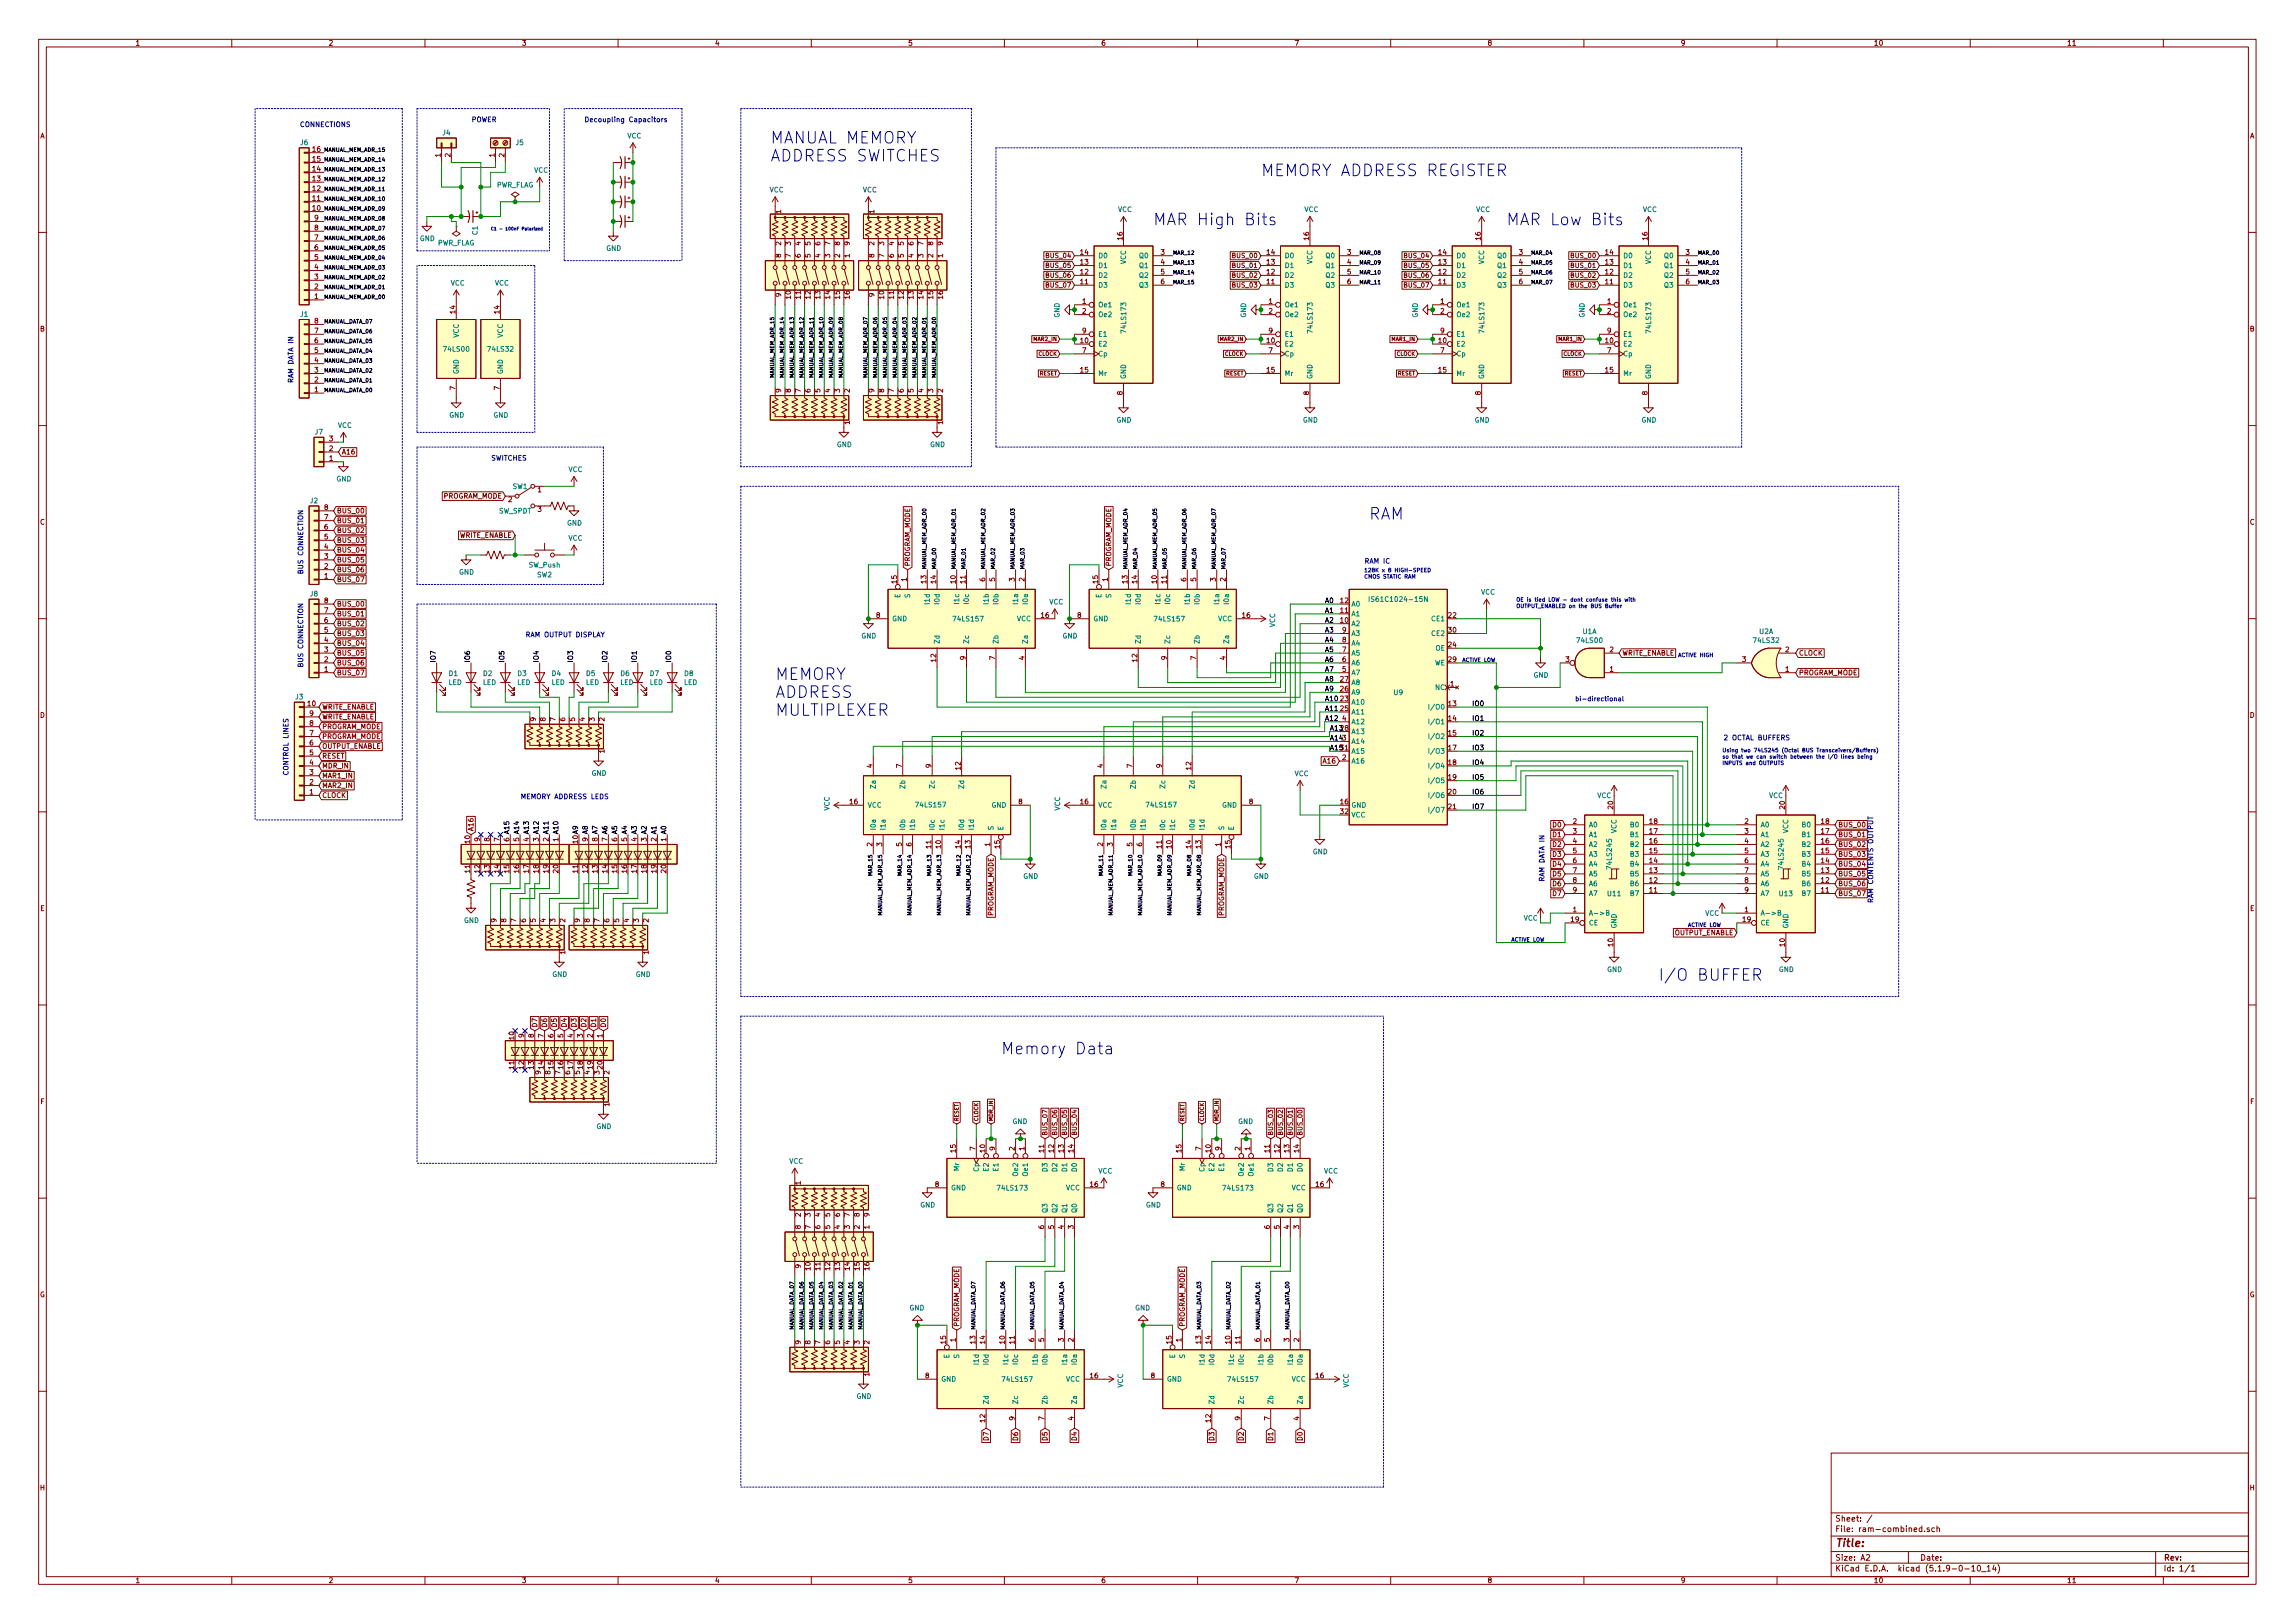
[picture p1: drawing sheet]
<svg xmlns="http://www.w3.org/2000/svg" width="594mm" height="420mm" viewBox="0 0 594 420" stroke-linecap="round" stroke-linejoin="round" font-family="sans-serif">
<defs><g id="words">
<g font-size="4.2" fill="#0000c2">
<text x="199.4" y="37.2">MANUAL MEMORY</text>
<text x="199.4" y="41.8">ADDRESS SWITCHES</text>
<text x="326.4" y="45.6">MEMORY ADDRESS REGISTER</text>
<text x="298.4" y="58.3">MAR High Bits</text>
<text x="389.9" y="58.3">MAR Low Bits</text>
<text x="354.3" y="134.5">RAM</text>
<text x="200.7" y="176">MEMORY</text>
<text x="200.7" y="180.7">ADDRESS</text>
<text x="200.7" y="185.3">MULTIPLEXER</text>
<text x="429.3" y="253.9">I/O BUFFER</text>
<text x="259.1" y="273">Memory Data</text>
</g>
<text font-size="2.8" fill="#840000" x="475" y="400.4">Title:</text>
<g font-size="2.1" fill="#840000">
<text x="475" y="393.9">Sheet: /</text>
<text x="475" y="396.6">File: ram-combined.sch</text>
<text x="475" y="406.8">KiCad E.D.A. kicad (5.1.9-0-10_14)</text>
<text x="475" y="404">Size: A2</text>
<text x="497" y="404">Date:</text>
<text x="560" y="404">Rev:</text>
<text x="560" y="406.8">Id: 1/1</text>
</g>
<g font-size="1.8" fill="#840000">
<text x="35" y="11.8">1</text>
<text x="85" y="11.8">2</text>
<text x="135" y="11.8">3</text>
<text x="185" y="11.8">4</text>
<text x="235" y="11.8">5</text>
<text x="285" y="11.8">6</text>
<text x="335" y="11.8">7</text>
<text x="385" y="11.8">8</text>
<text x="435" y="11.8">9</text>
<text x="485" y="11.8">10</text>
<text x="535" y="11.8">11</text>
<text x="10.4" y="35.8">A</text>
<text x="582.4" y="35.8">A</text>
<text x="80.9" y="41.8">15</text>
<text x="80.9" y="39.3">16</text>
<text x="114" y="40.7" transform="rotate(-90 114 40.7)">1</text>
<text x="116.6" y="40.7" transform="rotate(-90 116.6 40.7)">2</text>
<text x="128" y="40.7" transform="rotate(-90 128 40.7)">1</text>
<text x="130.6" y="40.7" transform="rotate(-90 130.6 40.7)">2</text>
<text x="80.9" y="46.9">13</text>
<text x="80.9" y="44.4">14</text>
<text x="80.9" y="52">11</text>
<text x="80.9" y="49.4">12</text>
<text x="80.9" y="54.5">10</text>
<text x="81.4" y="59.6">8</text>
<text x="81.4" y="57.1">9</text>
<text x="202.2" y="55.3" transform="rotate(-90 202.2 55.3)">1</text>
<text x="226.3" y="55.3" transform="rotate(-90 226.3 55.3)">1</text>
<text x="81.4" y="64.7">6</text>
<text x="81.4" y="62.1">7</text>
<text x="202.2" y="63.5" transform="rotate(-90 202.2 63.5)">2</text>
<text x="204.7" y="63.5" transform="rotate(-90 204.7 63.5)">3</text>
<text x="207.3" y="63.5" transform="rotate(-90 207.3 63.5)">4</text>
<text x="209.8" y="63.5" transform="rotate(-90 209.8 63.5)">5</text>
<text x="212.3" y="63.5" transform="rotate(-90 212.3 63.5)">6</text>
<text x="214.9" y="63.5" transform="rotate(-90 214.9 63.5)">7</text>
<text x="217.4" y="63.5" transform="rotate(-90 217.4 63.5)">8</text>
<text x="220" y="63.5" transform="rotate(-90 220 63.5)">9</text>
<text x="226.3" y="63.5" transform="rotate(-90 226.3 63.5)">2</text>
<text x="228.9" y="63.5" transform="rotate(-90 228.9 63.5)">3</text>
<text x="231.4" y="63.5" transform="rotate(-90 231.4 63.5)">4</text>
<text x="233.9" y="63.5" transform="rotate(-90 233.9 63.5)">5</text>
<text x="236.5" y="63.5" transform="rotate(-90 236.5 63.5)">6</text>
<text x="239" y="63.5" transform="rotate(-90 239 63.5)">7</text>
<text x="241.6" y="63.5" transform="rotate(-90 241.6 63.5)">8</text>
<text x="244.1" y="63.5" transform="rotate(-90 244.1 63.5)">9</text>
<text x="279.7" y="66">14</text>
<text x="290.6" y="62.1" transform="rotate(-90 290.6 62.1)">16</text>
<text x="300.5" y="66">3</text>
<text x="328" y="66">14</text>
<text x="338.8" y="62.1" transform="rotate(-90 338.8 62.1)">16</text>
<text x="348.8" y="66">3</text>
<text x="372.4" y="66">14</text>
<text x="383.3" y="62.1" transform="rotate(-90 383.3 62.1)">16</text>
<text x="393.2" y="66">3</text>
<text x="415.6" y="66">14</text>
<text x="426.5" y="62.1" transform="rotate(-90 426.5 62.1)">16</text>
<text x="436.4" y="66">3</text>
<text x="81.4" y="69.8">4</text>
<text x="81.4" y="67.2">5</text>
<text x="202.2" y="66.7" transform="rotate(-90 202.2 66.7)">8</text>
<text x="204.7" y="66.7" transform="rotate(-90 204.7 66.7)">7</text>
<text x="207.3" y="66.7" transform="rotate(-90 207.3 66.7)">6</text>
<text x="209.8" y="66.7" transform="rotate(-90 209.8 66.7)">5</text>
<text x="212.3" y="66.7" transform="rotate(-90 212.3 66.7)">4</text>
<text x="214.9" y="66.7" transform="rotate(-90 214.9 66.7)">3</text>
<text x="217.4" y="66.7" transform="rotate(-90 217.4 66.7)">2</text>
<text x="220" y="66.7" transform="rotate(-90 220 66.7)">1</text>
<text x="226.3" y="66.7" transform="rotate(-90 226.3 66.7)">8</text>
<text x="228.9" y="66.7" transform="rotate(-90 228.9 66.7)">7</text>
<text x="231.4" y="66.7" transform="rotate(-90 231.4 66.7)">6</text>
<text x="233.9" y="66.7" transform="rotate(-90 233.9 66.7)">5</text>
<text x="236.5" y="66.7" transform="rotate(-90 236.5 66.7)">4</text>
<text x="239" y="66.7" transform="rotate(-90 239 66.7)">3</text>
<text x="241.6" y="66.7" transform="rotate(-90 241.6 66.7)">2</text>
<text x="244.1" y="66.7" transform="rotate(-90 244.1 66.7)">1</text>
<text x="279.7" y="71">12</text>
<text x="279.7" y="68.5">13</text>
<text x="300.5" y="68.5">4</text>
<text x="300.5" y="71">5</text>
<text x="328" y="71">12</text>
<text x="328" y="68.5">13</text>
<text x="348.8" y="68.5">4</text>
<text x="348.8" y="71">5</text>
<text x="372.4" y="71">12</text>
<text x="372.4" y="68.5">13</text>
<text x="393.2" y="68.5">4</text>
<text x="393.2" y="71">5</text>
<text x="415.6" y="71">12</text>
<text x="415.6" y="68.5">13</text>
<text x="436.4" y="68.5">4</text>
<text x="436.4" y="71">5</text>
<text x="81.4" y="77.4">1</text>
<text x="81.4" y="74.8">2</text>
<text x="81.4" y="72.3">3</text>
<text x="202.2" y="76.9" transform="rotate(-90 202.2 76.9)">9</text>
<text x="204.7" y="77.3" transform="rotate(-90 204.7 77.3)">10</text>
<text x="207.3" y="77.3" transform="rotate(-90 207.3 77.3)">11</text>
<text x="209.8" y="77.3" transform="rotate(-90 209.8 77.3)">12</text>
<text x="212.3" y="77.3" transform="rotate(-90 212.3 77.3)">13</text>
<text x="214.9" y="77.3" transform="rotate(-90 214.9 77.3)">14</text>
<text x="217.4" y="77.3" transform="rotate(-90 217.4 77.3)">15</text>
<text x="220" y="77.3" transform="rotate(-90 220 77.3)">16</text>
<text x="226.3" y="76.9" transform="rotate(-90 226.3 76.9)">9</text>
<text x="228.9" y="77.3" transform="rotate(-90 228.9 77.3)">10</text>
<text x="231.4" y="77.3" transform="rotate(-90 231.4 77.3)">11</text>
<text x="233.9" y="77.3" transform="rotate(-90 233.9 77.3)">12</text>
<text x="236.5" y="77.3" transform="rotate(-90 236.5 77.3)">13</text>
<text x="239" y="77.3" transform="rotate(-90 239 77.3)">14</text>
<text x="241.6" y="77.3" transform="rotate(-90 241.6 77.3)">15</text>
<text x="244.1" y="77.3" transform="rotate(-90 244.1 77.3)">16</text>
<text x="279.7" y="73.6">11</text>
<text x="300.5" y="73.6">6</text>
<text x="328" y="73.6">11</text>
<text x="348.8" y="73.6">6</text>
<text x="372.4" y="73.6">11</text>
<text x="393.2" y="73.6">6</text>
<text x="415.6" y="73.6">11</text>
<text x="436.4" y="73.6">6</text>
<text x="81.4" y="83.7">8</text>
<text x="117.9" y="81.1" transform="rotate(-90 117.9 81.1)">14</text>
<text x="129.3" y="81.1" transform="rotate(-90 129.3 81.1)">14</text>
<text x="280.2" y="78.7">1</text>
<text x="280.2" y="81.2">2</text>
<text x="328.4" y="78.7">1</text>
<text x="328.4" y="81.2">2</text>
<text x="372.9" y="78.7">1</text>
<text x="372.9" y="81.2">2</text>
<text x="416.1" y="78.7">1</text>
<text x="416.1" y="81.2">2</text>
<text x="10.4" y="85.8">B</text>
<text x="81.4" y="88.8">6</text>
<text x="81.4" y="86.3">7</text>
<text x="279.7" y="88.8">10</text>
<text x="280.2" y="86.3">9</text>
<text x="328" y="88.8">10</text>
<text x="328.4" y="86.3">9</text>
<text x="372.4" y="88.8">10</text>
<text x="372.9" y="86.3">9</text>
<text x="415.6" y="88.8">10</text>
<text x="416.1" y="86.3">9</text>
<text x="582.4" y="85.8">B</text>
<text x="81.4" y="93.9">4</text>
<text x="81.4" y="91.4">5</text>
<text x="280.2" y="91.4">7</text>
<text x="328.4" y="91.4">7</text>
<text x="372.9" y="91.4">7</text>
<text x="416.1" y="91.4">7</text>
<text x="81.4" y="101.5">1</text>
<text x="81.4" y="99">2</text>
<text x="81.4" y="96.4">3</text>
<text x="117.9" y="101" transform="rotate(-90 117.9 101)">7</text>
<text x="129.3" y="101" transform="rotate(-90 129.3 101)">7</text>
<text x="202.2" y="101.6" transform="rotate(-90 202.2 101.6)">9</text>
<text x="204.7" y="101.6" transform="rotate(-90 204.7 101.6)">8</text>
<text x="207.3" y="101.6" transform="rotate(-90 207.3 101.6)">7</text>
<text x="209.8" y="101.6" transform="rotate(-90 209.8 101.6)">6</text>
<text x="212.3" y="101.6" transform="rotate(-90 212.3 101.6)">5</text>
<text x="214.9" y="101.6" transform="rotate(-90 214.9 101.6)">4</text>
<text x="217.4" y="101.6" transform="rotate(-90 217.4 101.6)">3</text>
<text x="220" y="101.6" transform="rotate(-90 220 101.6)">2</text>
<text x="226.3" y="101.6" transform="rotate(-90 226.3 101.6)">9</text>
<text x="228.9" y="101.6" transform="rotate(-90 228.9 101.6)">8</text>
<text x="231.4" y="101.6" transform="rotate(-90 231.4 101.6)">7</text>
<text x="233.9" y="101.6" transform="rotate(-90 233.9 101.6)">6</text>
<text x="236.5" y="101.6" transform="rotate(-90 236.5 101.6)">5</text>
<text x="239" y="101.6" transform="rotate(-90 239 101.6)">4</text>
<text x="241.6" y="101.6" transform="rotate(-90 241.6 101.6)">3</text>
<text x="244.1" y="101.6" transform="rotate(-90 244.1 101.6)">2</text>
<text x="279.7" y="96.4">15</text>
<text x="328" y="96.4">15</text>
<text x="372.4" y="96.4">15</text>
<text x="415.6" y="96.4">15</text>
<text x="290.6" y="102.3" transform="rotate(-90 290.6 102.3)">8</text>
<text x="338.8" y="102.3" transform="rotate(-90 338.8 102.3)">8</text>
<text x="383.3" y="102.3" transform="rotate(-90 383.3 102.3)">8</text>
<text x="426.5" y="102.3" transform="rotate(-90 426.5 102.3)">8</text>
<text x="220" y="109.9" transform="rotate(-90 220 109.9)">1</text>
<text x="244.1" y="109.9" transform="rotate(-90 244.1 109.9)">1</text>
<text x="85.2" y="119.3">1</text>
<text x="85.2" y="116.8">2</text>
<text x="85.2" y="114.2">3</text>
<text x="88.4" y="117.6">A16</text>
<text x="84" y="132">8</text>
<text x="114.5" y="129.1">PROGRAM_MODE</text>
<text x="131.6" y="130">2</text>
<text x="139.2" y="127.4">1</text>
<text x="10.4" y="135.8">C</text>
<text x="84" y="137.1">6</text>
<text x="84" y="134.5">7</text>
<text x="87.1" y="138">BUS_02</text>
<text x="87.1" y="135.4">BUS_01</text>
<text x="87.1" y="132.9">BUS_00</text>
<text x="139.2" y="132.5">3</text>
<text x="582.4" y="135.8">C</text>
<text x="84" y="142.2">4</text>
<text x="84" y="139.6">5</text>
<text x="87.1" y="143">BUS_04</text>
<text x="87.1" y="140.5">BUS_03</text>
<text x="118.6" y="139.2">WRITE_ENABLE</text>
<text x="84" y="149.8">1</text>
<text x="84" y="147.2">2</text>
<text x="84" y="144.7">3</text>
<text x="87.1" y="148.1">BUS_06</text>
<text x="87.1" y="145.6">BUS_05</text>
<text x="235.6" y="146.7" transform="rotate(-90 235.6 146.7)">PROGRAM_MODE</text>
<text x="287.7" y="146.7" transform="rotate(-90 287.7 146.7)">PROGRAM_MODE</text>
<text x="87.1" y="150.7">BUS_07</text>
<text x="232.2" y="151" transform="rotate(-90 232.2 151)">15</text>
<text x="234.7" y="150.5" transform="rotate(-90 234.7 150.5)">1</text>
<text x="239.8" y="151" transform="rotate(-90 239.8 151)">13</text>
<text x="242.3" y="151" transform="rotate(-90 242.3 151)">14</text>
<text x="247.4" y="151" transform="rotate(-90 247.4 151)">10</text>
<text x="249.9" y="151" transform="rotate(-90 249.9 151)">11</text>
<text x="255" y="150.5" transform="rotate(-90 255 150.5)">6</text>
<text x="257.6" y="150.5" transform="rotate(-90 257.6 150.5)">5</text>
<text x="262.6" y="150.5" transform="rotate(-90 262.6 150.5)">3</text>
<text x="265.2" y="150.5" transform="rotate(-90 265.2 150.5)">2</text>
<text x="284.2" y="151" transform="rotate(-90 284.2 151)">15</text>
<text x="286.8" y="150.5" transform="rotate(-90 286.8 150.5)">1</text>
<text x="291.8" y="151" transform="rotate(-90 291.8 151)">13</text>
<text x="294.4" y="151" transform="rotate(-90 294.4 151)">14</text>
<text x="299.5" y="151" transform="rotate(-90 299.5 151)">10</text>
<text x="302" y="151" transform="rotate(-90 302 151)">11</text>
<text x="307.1" y="150.5" transform="rotate(-90 307.1 150.5)">6</text>
<text x="309.6" y="150.5" transform="rotate(-90 309.6 150.5)">5</text>
<text x="314.7" y="150.5" transform="rotate(-90 314.7 150.5)">3</text>
<text x="317.2" y="150.5" transform="rotate(-90 317.2 150.5)">2</text>
<text x="84" y="161.2">6</text>
<text x="84" y="158.7">7</text>
<text x="84" y="156.1">8</text>
<text x="87.1" y="157">BUS_00</text>
<text x="87.1" y="159.6">BUS_01</text>
<text x="226.8" y="159.9">8</text>
<text x="269.5" y="159.9">16</text>
<text x="278.9" y="159.9">8</text>
<text x="321.6" y="159.9">16</text>
<text x="347" y="161.2">10</text>
<text x="347" y="158.7">11</text>
<text x="347" y="156.1">12</text>
<text x="375" y="159.9">22</text>
<text x="84" y="166.3">4</text>
<text x="84" y="163.7">5</text>
<text x="87.1" y="162.1">BUS_02</text>
<text x="87.1" y="164.6">BUS_03</text>
<text x="87.1" y="167.2">BUS_04</text>
<text x="347.5" y="166.3">8</text>
<text x="347.5" y="163.7">9</text>
<text x="375" y="167.6">24</text>
<text x="375" y="163.7">30</text>
<text x="84" y="173.9">1</text>
<text x="84" y="171.4">2</text>
<text x="84" y="168.8">3</text>
<text x="87.1" y="169.7">BUS_05</text>
<text x="87.1" y="172.3">BUS_06</text>
<text x="242.3" y="171.3" transform="rotate(-90 242.3 171.3)">12</text>
<text x="249.9" y="170.8" transform="rotate(-90 249.9 170.8)">9</text>
<text x="257.6" y="170.8" transform="rotate(-90 257.6 170.8)">7</text>
<text x="265.2" y="170.8" transform="rotate(-90 265.2 170.8)">4</text>
<text x="294.4" y="171.3" transform="rotate(-90 294.4 171.3)">12</text>
<text x="302" y="170.8" transform="rotate(-90 302 170.8)">9</text>
<text x="309.6" y="170.8" transform="rotate(-90 309.6 170.8)">7</text>
<text x="317.2" y="170.8" transform="rotate(-90 317.2 170.8)">4</text>
<text x="347.5" y="173.9">5</text>
<text x="347.5" y="171.4">6</text>
<text x="347.5" y="168.8">7</text>
<text x="375" y="171.4">29</text>
<text x="405.3" y="171.4">3</text>
<text x="416.7" y="173.9">1</text>
<text x="416.7" y="168.8">2</text>
<text x="419.9" y="169.7">WRITE_ENABLE</text>
<text x="451" y="171.4">3</text>
<text x="462.2" y="173.9">1</text>
<text x="462.2" y="168.8">2</text>
<text x="465.6" y="169.7">CLOCK</text>
<text x="87.1" y="174.8">BUS_07</text>
<text x="347" y="179">26</text>
<text x="347" y="176.4">27</text>
<text x="375.4" y="177.7">1</text>
<text x="465.6" y="174.8">PROGRAM_MODE</text>
<text x="10.4" y="185.8">D</text>
<text x="79.7" y="182.8">10</text>
<text x="80.2" y="185.3">9</text>
<text x="83.3" y="183.7">WRITE_ENABLE</text>
<text x="347" y="181.5">23</text>
<text x="347" y="184.1">25</text>
<text x="375" y="182.8">13</text>
<text x="582.4" y="185.8">D</text>
<text x="80.2" y="190.4">7</text>
<text x="80.2" y="187.9">8</text>
<text x="83.3" y="186.2">WRITE_ENABLE</text>
<text x="83.3" y="191.3">PROGRAM_MODE</text>
<text x="83.3" y="188.8">PROGRAM_MODE</text>
<text x="138.7" y="186.7" transform="rotate(-90 138.7 186.7)">9</text>
<text x="141.2" y="186.7" transform="rotate(-90 141.2 186.7)">8</text>
<text x="143.8" y="186.7" transform="rotate(-90 143.8 186.7)">7</text>
<text x="146.3" y="186.7" transform="rotate(-90 146.3 186.7)">6</text>
<text x="148.8" y="186.7" transform="rotate(-90 148.8 186.7)">5</text>
<text x="151.4" y="186.7" transform="rotate(-90 151.4 186.7)">4</text>
<text x="153.9" y="186.7" transform="rotate(-90 153.9 186.7)">3</text>
<text x="156.5" y="186.7" transform="rotate(-90 156.5 186.7)">2</text>
<text x="347.5" y="186.6">4</text>
<text x="375" y="186.6">14</text>
<text x="375" y="190.4">15</text>
<text x="80.2" y="195.5">5</text>
<text x="80.2" y="193">6</text>
<text x="83.3" y="193.8">OUTPUT_ENABLE</text>
<text x="83.3" y="196.4">RESET</text>
<text x="156.5" y="195" transform="rotate(-90 156.5 195)">1</text>
<text x="342.7" y="197.7">A16</text>
<text x="347.5" y="196.8">2</text>
<text x="375" y="194.2">17</text>
<text x="80.2" y="203.1">2</text>
<text x="80.2" y="200.6">3</text>
<text x="80.2" y="198">4</text>
<text x="83.3" y="201.5">MAR1_IN</text>
<text x="83.3" y="198.9">MDR_IN</text>
<text x="225.8" y="198.8" transform="rotate(-90 225.8 198.8)">4</text>
<text x="233.4" y="198.8" transform="rotate(-90 233.4 198.8)">7</text>
<text x="241" y="198.8" transform="rotate(-90 241 198.8)">9</text>
<text x="248.7" y="199.3" transform="rotate(-90 248.7 199.3)">12</text>
<text x="285.5" y="198.8" transform="rotate(-90 285.5 198.8)">4</text>
<text x="293.1" y="198.8" transform="rotate(-90 293.1 198.8)">7</text>
<text x="300.7" y="198.8" transform="rotate(-90 300.7 198.8)">9</text>
<text x="308.4" y="199.3" transform="rotate(-90 308.4 199.3)">12</text>
<text x="375" y="198">18</text>
<text x="375" y="201.8">19</text>
<text x="80.2" y="205.7">1</text>
<text x="83.3" y="204">MAR2_IN</text>
<text x="83.3" y="206.5">CLOCK</text>
<text x="220" y="208.2">16</text>
<text x="263.7" y="208.2">8</text>
<text x="279.7" y="208.2">16</text>
<text x="323.4" y="208.2">8</text>
<text x="347" y="208.2">16</text>
<text x="375" y="205.7">20</text>
<text x="375" y="209.5">21</text>
<text x="417.6" y="209.4" transform="rotate(-90 417.6 209.4)">20</text>
<text x="462" y="209.4" transform="rotate(-90 462 209.4)">20</text>
<text x="122.6" y="215.3" transform="rotate(-90 122.6 215.3)">A16</text>
<text x="347" y="210.7">32</text>
<text x="402.1" y="214.2">D0</text>
<text x="407.2" y="213.3">2</text>
<text x="407.2" y="215.8">3</text>
<text x="427" y="215.8">17</text>
<text x="427" y="213.3">18</text>
<text x="451.6" y="213.3">2</text>
<text x="451.6" y="215.8">3</text>
<text x="471.5" y="215.8">17</text>
<text x="471.5" y="213.3">18</text>
<text x="475.8" y="214.2">BUS_00</text>
<text x="121.7" y="218.3" transform="rotate(-90 121.7 218.3)">10</text>
<text x="124.2" y="217.8" transform="rotate(-90 124.2 217.8)">9</text>
<text x="126.7" y="217.8" transform="rotate(-90 126.7 217.8)">8</text>
<text x="129.3" y="217.8" transform="rotate(-90 129.3 217.8)">7</text>
<text x="225.8" y="219.1" transform="rotate(-90 225.8 219.1)">2</text>
<text x="228.3" y="219.1" transform="rotate(-90 228.3 219.1)">3</text>
<text x="233.4" y="219.1" transform="rotate(-90 233.4 219.1)">5</text>
<text x="236" y="219.1" transform="rotate(-90 236 219.1)">6</text>
<text x="241" y="219.6" transform="rotate(-90 241 219.6)">11</text>
<text x="243.6" y="219.6" transform="rotate(-90 243.6 219.6)">10</text>
<text x="248.7" y="219.6" transform="rotate(-90 248.7 219.6)">14</text>
<text x="251.2" y="219.6" transform="rotate(-90 251.2 219.6)">13</text>
<text x="256.3" y="219.1" transform="rotate(-90 256.3 219.1)">1</text>
<text x="258.8" y="219.6" transform="rotate(-90 258.8 219.6)">15</text>
<text x="285.5" y="219.1" transform="rotate(-90 285.5 219.1)">2</text>
<text x="288" y="219.1" transform="rotate(-90 288 219.1)">3</text>
<text x="293.1" y="219.1" transform="rotate(-90 293.1 219.1)">5</text>
<text x="295.7" y="219.1" transform="rotate(-90 295.7 219.1)">6</text>
<text x="300.7" y="219.6" transform="rotate(-90 300.7 219.6)">11</text>
<text x="303.3" y="219.6" transform="rotate(-90 303.3 219.6)">10</text>
<text x="308.4" y="219.6" transform="rotate(-90 308.4 219.6)">14</text>
<text x="310.9" y="219.6" transform="rotate(-90 310.9 219.6)">13</text>
<text x="316" y="219.1" transform="rotate(-90 316 219.1)">1</text>
<text x="318.5" y="219.6" transform="rotate(-90 318.5 219.6)">15</text>
<text x="402.1" y="216.7">D1</text>
<text x="402.1" y="219.2">D2</text>
<text x="402.1" y="221.8">D3</text>
<text x="407.2" y="218.4">4</text>
<text x="407.2" y="220.9">5</text>
<text x="427" y="220.9">15</text>
<text x="427" y="218.4">16</text>
<text x="451.6" y="218.4">4</text>
<text x="451.6" y="220.9">5</text>
<text x="471.5" y="220.9">15</text>
<text x="471.5" y="218.4">16</text>
<text x="475.8" y="216.7">BUS_01</text>
<text x="475.8" y="219.2">BUS_02</text>
<text x="475.8" y="221.8">BUS_03</text>
<text x="121.7" y="225.9" transform="rotate(-90 121.7 225.9)">11</text>
<text x="124.2" y="225.9" transform="rotate(-90 124.2 225.9)">12</text>
<text x="126.7" y="225.9" transform="rotate(-90 126.7 225.9)">13</text>
<text x="129.3" y="225.9" transform="rotate(-90 129.3 225.9)">14</text>
<text x="131.8" y="225.9" transform="rotate(-90 131.8 225.9)">15</text>
<text x="134.4" y="225.9" transform="rotate(-90 134.4 225.9)">16</text>
<text x="136.9" y="225.9" transform="rotate(-90 136.9 225.9)">17</text>
<text x="139.4" y="225.9" transform="rotate(-90 139.4 225.9)">18</text>
<text x="142" y="225.9" transform="rotate(-90 142 225.9)">19</text>
<text x="144.5" y="225.9" transform="rotate(-90 144.5 225.9)">20</text>
<text x="149.6" y="225.9" transform="rotate(-90 149.6 225.9)">11</text>
<text x="152.1" y="225.9" transform="rotate(-90 152.1 225.9)">12</text>
<text x="154.7" y="225.9" transform="rotate(-90 154.7 225.9)">13</text>
<text x="157.2" y="225.9" transform="rotate(-90 157.2 225.9)">14</text>
<text x="159.8" y="225.9" transform="rotate(-90 159.8 225.9)">15</text>
<text x="162.3" y="225.9" transform="rotate(-90 162.3 225.9)">16</text>
<text x="164.8" y="225.9" transform="rotate(-90 164.8 225.9)">17</text>
<text x="167.4" y="225.9" transform="rotate(-90 167.4 225.9)">18</text>
<text x="169.9" y="225.9" transform="rotate(-90 169.9 225.9)">19</text>
<text x="172.5" y="225.9" transform="rotate(-90 172.5 225.9)">20</text>
<text x="402.1" y="224.3">D4</text>
<text x="402.1" y="226.9">D5</text>
<text x="407.2" y="223.4">6</text>
<text x="407.2" y="226">7</text>
<text x="427" y="226">13</text>
<text x="427" y="223.4">14</text>
<text x="451.6" y="223.4">6</text>
<text x="451.6" y="226">7</text>
<text x="471.5" y="226">13</text>
<text x="471.5" y="223.4">14</text>
<text x="475.8" y="224.3">BUS_04</text>
<text x="475.8" y="226.9">BUS_05</text>
<text x="402.1" y="229.4">D6</text>
<text x="402.1" y="231.9">D7</text>
<text x="407.2" y="228.5">8</text>
<text x="407.2" y="231.1">9</text>
<text x="427" y="231.1">11</text>
<text x="427" y="228.5">12</text>
<text x="451.6" y="228.5">8</text>
<text x="451.6" y="231.1">9</text>
<text x="471.5" y="231.1">11</text>
<text x="471.5" y="228.5">12</text>
<text x="475.8" y="229.4">BUS_06</text>
<text x="475.8" y="231.9">BUS_07</text>
<text x="10.4" y="235.8">E</text>
<text x="128.5" y="238.8" transform="rotate(-90 128.5 238.8)">9</text>
<text x="131.1" y="238.8" transform="rotate(-90 131.1 238.8)">8</text>
<text x="133.6" y="238.8" transform="rotate(-90 133.6 238.8)">7</text>
<text x="136.1" y="238.8" transform="rotate(-90 136.1 238.8)">6</text>
<text x="138.7" y="238.8" transform="rotate(-90 138.7 238.8)">5</text>
<text x="141.2" y="238.8" transform="rotate(-90 141.2 238.8)">4</text>
<text x="143.8" y="238.8" transform="rotate(-90 143.8 238.8)">3</text>
<text x="146.3" y="238.8" transform="rotate(-90 146.3 238.8)">2</text>
<text x="150.1" y="238.8" transform="rotate(-90 150.1 238.8)">9</text>
<text x="152.7" y="238.8" transform="rotate(-90 152.7 238.8)">8</text>
<text x="155.2" y="238.8" transform="rotate(-90 155.2 238.8)">7</text>
<text x="157.7" y="238.8" transform="rotate(-90 157.7 238.8)">6</text>
<text x="160.3" y="238.8" transform="rotate(-90 160.3 238.8)">5</text>
<text x="162.8" y="238.8" transform="rotate(-90 162.8 238.8)">4</text>
<text x="165.4" y="238.8" transform="rotate(-90 165.4 238.8)">3</text>
<text x="167.9" y="238.8" transform="rotate(-90 167.9 238.8)">2</text>
<text x="257.2" y="237.5" transform="rotate(-90 257.2 237.5)">PROGRAM_MODE</text>
<text x="316.9" y="237.5" transform="rotate(-90 316.9 237.5)">PROGRAM_MODE</text>
<text x="406.7" y="238.7">19</text>
<text x="407.2" y="236.1">1</text>
<text x="451.2" y="238.7">19</text>
<text x="451.6" y="236.1">1</text>
<text x="582.4" y="235.8">E</text>
<text x="417.6" y="245" transform="rotate(-90 417.6 245)">10</text>
<text x="433.3" y="242.1">OUTPUT_ENABLE</text>
<text x="462" y="245" transform="rotate(-90 462 245)">10</text>
<text x="146.3" y="247" transform="rotate(-90 146.3 247)">1</text>
<text x="167.9" y="247" transform="rotate(-90 167.9 247)">1</text>
<text x="133.1" y="269.1" transform="rotate(-90 133.1 269.1)">10</text>
<text x="135.6" y="268.6" transform="rotate(-90 135.6 268.6)">9</text>
<text x="138.2" y="268.6" transform="rotate(-90 138.2 268.6)">8</text>
<text x="139.1" y="266.1" transform="rotate(-90 139.1 266.1)">D7</text>
<text x="140.7" y="268.6" transform="rotate(-90 140.7 268.6)">7</text>
<text x="141.6" y="266.1" transform="rotate(-90 141.6 266.1)">D6</text>
<text x="143.3" y="268.6" transform="rotate(-90 143.3 268.6)">6</text>
<text x="144.1" y="266.1" transform="rotate(-90 144.1 266.1)">D5</text>
<text x="145.8" y="268.6" transform="rotate(-90 145.8 268.6)">5</text>
<text x="146.7" y="266.1" transform="rotate(-90 146.7 266.1)">D4</text>
<text x="148.3" y="268.6" transform="rotate(-90 148.3 268.6)">4</text>
<text x="149.2" y="266.1" transform="rotate(-90 149.2 266.1)">D3</text>
<text x="150.9" y="268.6" transform="rotate(-90 150.9 268.6)">3</text>
<text x="151.8" y="266.1" transform="rotate(-90 151.8 266.1)">D2</text>
<text x="153.4" y="268.6" transform="rotate(-90 153.4 268.6)">2</text>
<text x="154.3" y="266.1" transform="rotate(-90 154.3 266.1)">D1</text>
<text x="156" y="268.6" transform="rotate(-90 156 268.6)">1</text>
<text x="156.8" y="266.1" transform="rotate(-90 156.8 266.1)">D0</text>
<text x="133.1" y="276.7" transform="rotate(-90 133.1 276.7)">11</text>
<text x="135.6" y="276.7" transform="rotate(-90 135.6 276.7)">12</text>
<text x="138.2" y="276.7" transform="rotate(-90 138.2 276.7)">13</text>
<text x="140" y="278.1" transform="rotate(-90 140 278.1)">9</text>
<text x="140.7" y="276.7" transform="rotate(-90 140.7 276.7)">14</text>
<text x="142.5" y="278.1" transform="rotate(-90 142.5 278.1)">8</text>
<text x="143.3" y="276.7" transform="rotate(-90 143.3 276.7)">15</text>
<text x="145" y="278.1" transform="rotate(-90 145 278.1)">7</text>
<text x="145.8" y="276.7" transform="rotate(-90 145.8 276.7)">16</text>
<text x="147.6" y="278.1" transform="rotate(-90 147.6 278.1)">6</text>
<text x="148.3" y="276.7" transform="rotate(-90 148.3 276.7)">17</text>
<text x="150.1" y="278.1" transform="rotate(-90 150.1 278.1)">5</text>
<text x="150.9" y="276.7" transform="rotate(-90 150.9 276.7)">18</text>
<text x="152.7" y="278.1" transform="rotate(-90 152.7 278.1)">4</text>
<text x="153.4" y="276.7" transform="rotate(-90 153.4 276.7)">19</text>
<text x="155.2" y="278.1" transform="rotate(-90 155.2 278.1)">3</text>
<text x="156" y="276.7" transform="rotate(-90 156 276.7)">20</text>
<text x="157.7" y="278.1" transform="rotate(-90 157.7 278.1)">2</text>
<text x="10.5" y="285.8">F</text>
<text x="157.7" y="286.4" transform="rotate(-90 157.7 286.4)">1</text>
<text x="582.5" y="285.8">F</text>
<text x="247.4" y="298.3" transform="rotate(-90 247.4 298.3)">15</text>
<text x="252.5" y="297.8" transform="rotate(-90 252.5 297.8)">7</text>
<text x="255" y="298.3" transform="rotate(-90 255 298.3)">10</text>
<text x="257.6" y="297.8" transform="rotate(-90 257.6 297.8)">9</text>
<text x="262.6" y="297.8" transform="rotate(-90 262.6 297.8)">2</text>
<text x="265.2" y="297.8" transform="rotate(-90 265.2 297.8)">1</text>
<text x="270.3" y="298.3" transform="rotate(-90 270.3 298.3)">11</text>
<text x="272.8" y="298.3" transform="rotate(-90 272.8 298.3)">12</text>
<text x="275.3" y="298.3" transform="rotate(-90 275.3 298.3)">13</text>
<text x="277.9" y="298.3" transform="rotate(-90 277.9 298.3)">14</text>
<text x="305.8" y="298.3" transform="rotate(-90 305.8 298.3)">15</text>
<text x="310.9" y="297.8" transform="rotate(-90 310.9 297.8)">7</text>
<text x="313.4" y="298.3" transform="rotate(-90 313.4 298.3)">10</text>
<text x="316" y="297.8" transform="rotate(-90 316 297.8)">9</text>
<text x="321.1" y="297.8" transform="rotate(-90 321.1 297.8)">2</text>
<text x="323.6" y="297.8" transform="rotate(-90 323.6 297.8)">1</text>
<text x="328.7" y="298.3" transform="rotate(-90 328.7 298.3)">11</text>
<text x="331.2" y="298.3" transform="rotate(-90 331.2 298.3)">12</text>
<text x="333.8" y="298.3" transform="rotate(-90 333.8 298.3)">13</text>
<text x="336.3" y="298.3" transform="rotate(-90 336.3 298.3)">14</text>
<text x="207.3" y="306.7" transform="rotate(-90 207.3 306.7)">1</text>
<text x="242.1" y="307.3">8</text>
<text x="282.2" y="307.3">16</text>
<text x="300.5" y="307.3">8</text>
<text x="340.7" y="307.3">16</text>
<text x="207.3" y="315" transform="rotate(-90 207.3 315)">2</text>
<text x="209.8" y="315" transform="rotate(-90 209.8 315)">3</text>
<text x="212.3" y="315" transform="rotate(-90 212.3 315)">4</text>
<text x="214.9" y="315" transform="rotate(-90 214.9 315)">5</text>
<text x="217.4" y="315" transform="rotate(-90 217.4 315)">6</text>
<text x="220" y="315" transform="rotate(-90 220 315)">7</text>
<text x="222.5" y="315" transform="rotate(-90 222.5 315)">8</text>
<text x="225" y="315" transform="rotate(-90 225 315)">9</text>
<text x="207.3" y="318.2" transform="rotate(-90 207.3 318.2)">8</text>
<text x="209.8" y="318.2" transform="rotate(-90 209.8 318.2)">7</text>
<text x="212.3" y="318.2" transform="rotate(-90 212.3 318.2)">6</text>
<text x="214.9" y="318.2" transform="rotate(-90 214.9 318.2)">5</text>
<text x="217.4" y="318.2" transform="rotate(-90 217.4 318.2)">4</text>
<text x="220" y="318.2" transform="rotate(-90 220 318.2)">3</text>
<text x="222.5" y="318.2" transform="rotate(-90 222.5 318.2)">2</text>
<text x="225" y="318.2" transform="rotate(-90 225 318.2)">1</text>
<text x="270.3" y="318.2" transform="rotate(-90 270.3 318.2)">6</text>
<text x="272.8" y="318.2" transform="rotate(-90 272.8 318.2)">5</text>
<text x="275.3" y="318.2" transform="rotate(-90 275.3 318.2)">4</text>
<text x="277.9" y="318.2" transform="rotate(-90 277.9 318.2)">3</text>
<text x="328.7" y="318.2" transform="rotate(-90 328.7 318.2)">6</text>
<text x="331.2" y="318.2" transform="rotate(-90 331.2 318.2)">5</text>
<text x="333.8" y="318.2" transform="rotate(-90 333.8 318.2)">4</text>
<text x="336.3" y="318.2" transform="rotate(-90 336.3 318.2)">3</text>
<text x="207.3" y="328.3" transform="rotate(-90 207.3 328.3)">9</text>
<text x="209.8" y="328.8" transform="rotate(-90 209.8 328.8)">10</text>
<text x="212.3" y="328.8" transform="rotate(-90 212.3 328.8)">11</text>
<text x="214.9" y="328.8" transform="rotate(-90 214.9 328.8)">12</text>
<text x="217.4" y="328.8" transform="rotate(-90 217.4 328.8)">13</text>
<text x="220" y="328.8" transform="rotate(-90 220 328.8)">14</text>
<text x="222.5" y="328.8" transform="rotate(-90 222.5 328.8)">15</text>
<text x="225" y="328.8" transform="rotate(-90 225 328.8)">16</text>
<text x="10.3" y="335.8">G</text>
<text x="582.3" y="335.8">G</text>
<text x="207.3" y="348" transform="rotate(-90 207.3 348)">9</text>
<text x="209.8" y="348" transform="rotate(-90 209.8 348)">8</text>
<text x="212.3" y="348" transform="rotate(-90 212.3 348)">7</text>
<text x="214.9" y="348" transform="rotate(-90 214.9 348)">6</text>
<text x="217.4" y="348" transform="rotate(-90 217.4 348)">5</text>
<text x="220" y="348" transform="rotate(-90 220 348)">4</text>
<text x="222.5" y="348" transform="rotate(-90 222.5 348)">3</text>
<text x="225" y="348" transform="rotate(-90 225 348)">2</text>
<text x="244.9" y="347.8" transform="rotate(-90 244.9 347.8)">15</text>
<text x="247.4" y="347.4" transform="rotate(-90 247.4 347.4)">1</text>
<text x="248.3" y="343.6" transform="rotate(-90 248.3 343.6)">PROGRAM_MODE</text>
<text x="252.5" y="347.8" transform="rotate(-90 252.5 347.8)">13</text>
<text x="255" y="347.8" transform="rotate(-90 255 347.8)">14</text>
<text x="260.1" y="347.8" transform="rotate(-90 260.1 347.8)">10</text>
<text x="262.6" y="347.8" transform="rotate(-90 262.6 347.8)">11</text>
<text x="267.7" y="347.4" transform="rotate(-90 267.7 347.4)">6</text>
<text x="270.3" y="347.4" transform="rotate(-90 270.3 347.4)">5</text>
<text x="275.3" y="347.4" transform="rotate(-90 275.3 347.4)">3</text>
<text x="277.9" y="347.4" transform="rotate(-90 277.9 347.4)">2</text>
<text x="303.3" y="347.8" transform="rotate(-90 303.3 347.8)">15</text>
<text x="305.8" y="347.4" transform="rotate(-90 305.8 347.4)">1</text>
<text x="306.7" y="343.6" transform="rotate(-90 306.7 343.6)">PROGRAM_MODE</text>
<text x="310.9" y="347.8" transform="rotate(-90 310.9 347.8)">13</text>
<text x="313.4" y="347.8" transform="rotate(-90 313.4 347.8)">14</text>
<text x="318.5" y="347.8" transform="rotate(-90 318.5 347.8)">10</text>
<text x="321.1" y="347.8" transform="rotate(-90 321.1 347.8)">11</text>
<text x="326.1" y="347.4" transform="rotate(-90 326.1 347.4)">6</text>
<text x="328.7" y="347.4" transform="rotate(-90 328.7 347.4)">5</text>
<text x="333.8" y="347.4" transform="rotate(-90 333.8 347.4)">3</text>
<text x="336.3" y="347.4" transform="rotate(-90 336.3 347.4)">2</text>
<text x="225" y="356.3" transform="rotate(-90 225 356.3)">1</text>
<text x="239.5" y="356.8">8</text>
<text x="282.2" y="356.8">16</text>
<text x="298" y="356.8">8</text>
<text x="340.7" y="356.8">16</text>
<text x="255" y="368.2" transform="rotate(-90 255 368.2)">12</text>
<text x="262.6" y="367.7" transform="rotate(-90 262.6 367.7)">9</text>
<text x="270.3" y="367.7" transform="rotate(-90 270.3 367.7)">7</text>
<text x="277.9" y="367.7" transform="rotate(-90 277.9 367.7)">4</text>
<text x="313.4" y="368.2" transform="rotate(-90 313.4 368.2)">12</text>
<text x="321.1" y="367.7" transform="rotate(-90 321.1 367.7)">9</text>
<text x="328.7" y="367.7" transform="rotate(-90 328.7 367.7)">7</text>
<text x="336.3" y="367.7" transform="rotate(-90 336.3 367.7)">4</text>
<text x="255.9" y="372.8" transform="rotate(-90 255.9 372.8)">D7</text>
<text x="263.5" y="372.8" transform="rotate(-90 263.5 372.8)">D6</text>
<text x="271.1" y="372.8" transform="rotate(-90 271.1 372.8)">D5</text>
<text x="278.8" y="372.8" transform="rotate(-90 278.8 372.8)">D4</text>
<text x="314.3" y="372.8" transform="rotate(-90 314.3 372.8)">D3</text>
<text x="321.9" y="372.8" transform="rotate(-90 321.9 372.8)">D2</text>
<text x="329.6" y="372.8" transform="rotate(-90 329.6 372.8)">D1</text>
<text x="337.2" y="372.8" transform="rotate(-90 337.2 372.8)">D0</text>
<text x="10.4" y="385.8">H</text>
<text x="582.4" y="385.8">H</text>
<text x="35" y="409.8">1</text>
<text x="85" y="409.8">2</text>
<text x="135" y="409.8">3</text>
<text x="185" y="409.8">4</text>
<text x="235" y="409.8">5</text>
<text x="285" y="409.8">6</text>
<text x="335" y="409.8">7</text>
<text x="385" y="409.8">8</text>
<text x="435" y="409.8">9</text>
<text x="485" y="409.8">10</text>
<text x="535" y="409.8">11</text>
</g>
<g font-size="1.8" fill="#0000c2">
<text x="77.5" y="32.9">CONNECTIONS</text>
<text x="121.9" y="31.6">POWER</text>
<text x="151.1" y="31.6">Decoupling Capacitors</text>
<text x="75.9" y="99.2" transform="rotate(-90 75.9 99.2)">RAM DATA IN</text>
<text x="127" y="119.2">SWITCHES</text>
<text x="78.5" y="148.8" transform="rotate(-90 78.5 148.8)">BUS CONNECTION</text>
<text x="353.1" y="145.9">RAM IC</text>
<text x="135.9" y="165">RAM OUTPUT DISPLAY</text>
<text x="78.5" y="172.9" transform="rotate(-90 78.5 172.9)">BUS CONNECTION</text>
<text x="447.1" y="191.6">2 OCTAL BUFFERS</text>
<text x="74.7" y="200.8" transform="rotate(-90 74.7 200.8)">CONTROL LINES</text>
<text x="134.6" y="206.9">MEMORY ADDRESS LEDS</text>
<text x="399.8" y="227.8" transform="rotate(-90 399.8 227.8)">RAM DATA IN</text>
<text x="484.9" y="233.8" transform="rotate(-90 484.9 233.8)">RAM CONTENTS OUTPUT</text>
</g>
<g font-size="1.8" fill="#008484">
<text x="114.6" y="35">J4</text>
<text x="162.4" y="35.8">VCC</text>
<text x="77.8" y="37.6">J6</text>
<text x="133.6" y="37.6">J5</text>
<text x="138.2" y="44.7">VCC</text>
<text x="128.4" y="48.5">PWR_FLAG</text>
<text x="199.2" y="49.8">VCC</text>
<text x="223.3" y="49.8">VCC</text>
<text x="289.4" y="54.9">VCC</text>
<text x="337.6" y="54.9">VCC</text>
<text x="382.1" y="54.9">VCC</text>
<text x="425.2" y="54.9">VCC</text>
<text x="108.7" y="62.4">GND</text>
<text x="113.1" y="63.5">PWR_FLAG</text>
<text x="123.6" y="60.8" transform="rotate(-90 123.6 60.8)">C1</text>
<text x="156.9" y="64.9">GND</text>
<text x="284.2" y="71.9">D2</text>
<text x="284.2" y="69.4">D1</text>
<text x="284.2" y="66.8">D0</text>
<text x="291.5" y="68.4" transform="rotate(-90 291.5 68.4)">VCC</text>
<text x="295.1" y="66.8">Q0</text>
<text x="295.1" y="69.4">Q1</text>
<text x="295.1" y="71.9">Q2</text>
<text x="332.5" y="71.9">D2</text>
<text x="332.5" y="69.4">D1</text>
<text x="332.5" y="66.8">D0</text>
<text x="339.7" y="68.4" transform="rotate(-90 339.7 68.4)">VCC</text>
<text x="343.3" y="66.8">Q0</text>
<text x="343.3" y="69.4">Q1</text>
<text x="343.3" y="71.9">Q2</text>
<text x="376.9" y="71.9">D2</text>
<text x="376.9" y="69.4">D1</text>
<text x="376.9" y="66.8">D0</text>
<text x="384.2" y="68.4" transform="rotate(-90 384.2 68.4)">VCC</text>
<text x="387.8" y="66.8">Q0</text>
<text x="387.8" y="69.4">Q1</text>
<text x="387.8" y="71.9">Q2</text>
<text x="420.1" y="71.9">D2</text>
<text x="420.1" y="69.4">D1</text>
<text x="420.1" y="66.8">D0</text>
<text x="427.4" y="68.4" transform="rotate(-90 427.4 68.4)">VCC</text>
<text x="431" y="66.8">Q0</text>
<text x="431" y="69.4">Q1</text>
<text x="431" y="71.9">Q2</text>
<text x="116.6" y="73.9">VCC</text>
<text x="128.1" y="73.9">VCC</text>
<text x="284.2" y="74.5">D3</text>
<text x="295.1" y="74.5">Q3</text>
<text x="332.5" y="74.5">D3</text>
<text x="343.3" y="74.5">Q3</text>
<text x="376.9" y="74.5">D3</text>
<text x="387.8" y="74.5">Q3</text>
<text x="420.1" y="74.5">D3</text>
<text x="431" y="74.5">Q3</text>
<text x="77.8" y="82">J1</text>
<text x="274.3" y="82.3" transform="rotate(-90 274.3 82.3)">GND</text>
<text x="284.2" y="79.5">Oe1</text>
<text x="284.2" y="82.1">Oe2</text>
<text x="322.6" y="82.3" transform="rotate(-90 322.6 82.3)">GND</text>
<text x="332.5" y="79.5">Oe1</text>
<text x="332.5" y="82.1">Oe2</text>
<text x="367" y="82.3" transform="rotate(-90 367 82.3)">GND</text>
<text x="376.9" y="79.5">Oe1</text>
<text x="376.9" y="82.1">Oe2</text>
<text x="410.2" y="82.3" transform="rotate(-90 410.2 82.3)">GND</text>
<text x="420.1" y="79.5">Oe1</text>
<text x="420.1" y="82.1">Oe2</text>
<text x="118.7" y="87.5" transform="rotate(-90 118.7 87.5)">VCC</text>
<text x="130.2" y="87.5" transform="rotate(-90 130.2 87.5)">VCC</text>
<text x="284.2" y="89.7">E2</text>
<text x="284.2" y="87.2">E1</text>
<text x="291.5" y="85.9" transform="rotate(-90 291.5 85.9)">74LS173</text>
<text x="332.5" y="89.7">E2</text>
<text x="332.5" y="87.2">E1</text>
<text x="339.8" y="85.9" transform="rotate(-90 339.8 85.9)">74LS173</text>
<text x="376.9" y="89.7">E2</text>
<text x="376.9" y="87.2">E1</text>
<text x="384.2" y="85.9" transform="rotate(-90 384.2 85.9)">74LS173</text>
<text x="420.1" y="89.7">E2</text>
<text x="420.1" y="87.2">E1</text>
<text x="427.4" y="85.9" transform="rotate(-90 427.4 85.9)">74LS173</text>
<text x="115" y="91">74LS00</text>
<text x="126.4" y="91">74LS32</text>
<text x="284.2" y="92.2">Cp</text>
<text x="332.5" y="92.2">Cp</text>
<text x="376.9" y="92.2">Cp</text>
<text x="420.1" y="92.2">Cp</text>
<text x="118.7" y="96.9" transform="rotate(-90 118.7 96.9)">GND</text>
<text x="130.2" y="96.9" transform="rotate(-90 130.2 96.9)">GND</text>
<text x="284.2" y="97.3">Mr</text>
<text x="291.5" y="98.2" transform="rotate(-90 291.5 98.2)">GND</text>
<text x="332.5" y="97.3">Mr</text>
<text x="339.7" y="98.2" transform="rotate(-90 339.7 98.2)">GND</text>
<text x="376.9" y="97.3">Mr</text>
<text x="384.2" y="98.2" transform="rotate(-90 384.2 98.2)">GND</text>
<text x="420.1" y="97.3">Mr</text>
<text x="427.4" y="98.2" transform="rotate(-90 427.4 98.2)">GND</text>
<text x="81.6" y="112.5">J7</text>
<text x="87.4" y="110.8">VCC</text>
<text x="116.3" y="108.1">GND</text>
<text x="127.7" y="108.1">GND</text>
<text x="289" y="109.4">GND</text>
<text x="337.3" y="109.4">GND</text>
<text x="381.7" y="109.4">GND</text>
<text x="424.9" y="109.4">GND</text>
<text x="216.6" y="115.7">GND</text>
<text x="240.7" y="115.7">GND</text>
<text x="87.1" y="124.6">GND</text>
<text x="147.1" y="122.2">VCC</text>
<text x="80.3" y="130.3">J2</text>
<text x="132.7" y="126.6">SW1</text>
<text x="129.1" y="132.9">SW_SPDT</text>
<text x="146.8" y="136.1">GND</text>
<text x="147.1" y="140">VCC</text>
<text x="118.8" y="148.8">GND</text>
<text x="136.9" y="146.9">SW_Push</text>
<text x="139.1" y="149.4">SW2</text>
<text x="80.3" y="154.4">J8</text>
<text x="233" y="154.8" transform="rotate(-90 233 154.8)">E</text>
<text x="235.6" y="154.8" transform="rotate(-90 235.6 154.8)">S</text>
<text x="285.1" y="154.8" transform="rotate(-90 285.1 154.8)">E</text>
<text x="287.7" y="154.8" transform="rotate(-90 287.7 154.8)">S</text>
<text x="355.6" y="155.8">IS61C1024-15N</text>
<text x="383.3" y="153.9">VCC</text>
<text x="230.9" y="160.8">GND</text>
<text x="240.7" y="156.2" transform="rotate(-90 240.7 156.2)">I1d</text>
<text x="243.2" y="156.2" transform="rotate(-90 243.2 156.2)">I0d</text>
<text x="247" y="160.9">74LS157</text>
<text x="248.3" y="156" transform="rotate(-90 248.3 156)">I1c</text>
<text x="250.8" y="156" transform="rotate(-90 250.8 156)">I0c</text>
<text x="255.9" y="156.2" transform="rotate(-90 255.9 156.2)">I1b</text>
<text x="258.4" y="156.2" transform="rotate(-90 258.4 156.2)">I0b</text>
<text x="263.2" y="160.8">VCC</text>
<text x="263.5" y="156" transform="rotate(-90 263.5 156)">I1a</text>
<text x="266.1" y="156" transform="rotate(-90 266.1 156)">I0a</text>
<text x="271.6" y="156.5">VCC</text>
<text x="283" y="160.8">GND</text>
<text x="292.7" y="156.2" transform="rotate(-90 292.7 156.2)">I1d</text>
<text x="295.3" y="156.2" transform="rotate(-90 295.3 156.2)">I0d</text>
<text x="299.1" y="160.9">74LS157</text>
<text x="300.4" y="156" transform="rotate(-90 300.4 156)">I1c</text>
<text x="302.9" y="156" transform="rotate(-90 302.9 156)">I0c</text>
<text x="308" y="156.2" transform="rotate(-90 308 156.2)">I1b</text>
<text x="310.5" y="156.2" transform="rotate(-90 310.5 156.2)">I0b</text>
<text x="315.3" y="160.8">VCC</text>
<text x="315.6" y="156" transform="rotate(-90 315.6 156)">I1a</text>
<text x="318.1" y="156" transform="rotate(-90 318.1 156)">I0a</text>
<text x="349.8" y="159.6">A1</text>
<text x="349.8" y="157">A0</text>
<text x="370.7" y="160.8">CE1</text>
<text x="223" y="165.3">GND</text>
<text x="243.2" y="166.8" transform="rotate(-90 243.2 166.8)">Zd</text>
<text x="250.8" y="166.8" transform="rotate(-90 250.8 166.8)">Zc</text>
<text x="258.4" y="166.8" transform="rotate(-90 258.4 166.8)">Zb</text>
<text x="266.1" y="166.8" transform="rotate(-90 266.1 166.8)">Za</text>
<text x="275" y="165.3">GND</text>
<text x="295.3" y="166.8" transform="rotate(-90 295.3 166.8)">Zd</text>
<text x="302.9" y="166.8" transform="rotate(-90 302.9 166.8)">Zc</text>
<text x="310.5" y="166.8" transform="rotate(-90 310.5 166.8)">Zb</text>
<text x="318.1" y="166.8" transform="rotate(-90 318.1 166.8)">Za</text>
<text x="330.1" y="162.4" transform="rotate(-90 330.1 162.4)">VCC</text>
<text x="349.8" y="162.1">A2</text>
<text x="349.8" y="167.2">A4</text>
<text x="349.8" y="164.6">A3</text>
<text x="370.7" y="164.6">CE2</text>
<text x="408.4" y="166.4">74LS00</text>
<text x="409.7" y="164.1">U1A</text>
<text x="454.1" y="166.4">74LS32</text>
<text x="455.4" y="164.1">U2A</text>
<text x="349.8" y="172.3">A6</text>
<text x="349.8" y="169.7">A5</text>
<text x="371.3" y="172.3">WE</text>
<text x="371.6" y="168.4">OE</text>
<text x="116.1" y="177.3">LED</text>
<text x="116.2" y="175">D1</text>
<text x="125" y="177.3">LED</text>
<text x="125.1" y="175">D2</text>
<text x="133.9" y="177.3">LED</text>
<text x="134" y="175">D3</text>
<text x="142.7" y="177.3">LED</text>
<text x="142.9" y="175">D4</text>
<text x="151.6" y="177.3">LED</text>
<text x="151.8" y="175">D5</text>
<text x="160.5" y="177.3">LED</text>
<text x="160.7" y="175">D6</text>
<text x="168.1" y="177.3">LED</text>
<text x="168.3" y="175">D7</text>
<text x="177" y="177.3">LED</text>
<text x="177.2" y="175">D8</text>
<text x="349.8" y="179.9">A9</text>
<text x="349.8" y="177.3">A8</text>
<text x="349.8" y="174.8">A7</text>
<text x="360.8" y="179.9">U9</text>
<text x="371.6" y="178.6">NC</text>
<text x="397" y="175.4">GND</text>
<text x="76.5" y="181.1">J3</text>
<text x="349.8" y="182.4">A10</text>
<text x="349.8" y="185">A11</text>
<text x="349.8" y="190">A13</text>
<text x="349.8" y="187.5">A12</text>
<text x="370.8" y="187.5">I/O1</text>
<text x="349.8" y="197.7">A16</text>
<text x="349.8" y="192.6">A14</text>
<text x="349.8" y="195.1">A15</text>
<text x="153.1" y="200.8">GND</text>
<text x="226.7" y="203.9" transform="rotate(-90 226.7 203.9)">Za</text>
<text x="241.9" y="203.9" transform="rotate(-90 241.9 203.9)">Zc</text>
<text x="286.4" y="203.9" transform="rotate(-90 286.4 203.9)">Za</text>
<text x="301.6" y="203.9" transform="rotate(-90 301.6 203.9)">Zc</text>
<text x="335.1" y="200.9">VCC</text>
<text x="370.8" y="198.9">I/O4</text>
<text x="214.7" y="209.9" transform="rotate(-90 214.7 209.9)">VCC</text>
<text x="224.5" y="209.1">VCC</text>
<text x="234.3" y="204" transform="rotate(-90 234.3 204)">Zb</text>
<text x="237.3" y="209">74LS157</text>
<text x="249.6" y="204" transform="rotate(-90 249.6 204)">Zd</text>
<text x="256.7" y="209.1">GND</text>
<text x="274.4" y="209.9" transform="rotate(-90 274.4 209.9)">VCC</text>
<text x="284.2" y="209.1">VCC</text>
<text x="294" y="204" transform="rotate(-90 294 204)">Zb</text>
<text x="297" y="209">74LS157</text>
<text x="309.2" y="204" transform="rotate(-90 309.2 204)">Zd</text>
<text x="316.4" y="209.1">GND</text>
<text x="349.8" y="209.1">GND</text>
<text x="413.4" y="206.6">VCC</text>
<text x="457.9" y="206.6">VCC</text>
<text x="226.7" y="215.1" transform="rotate(-90 226.7 215.1)">I0a</text>
<text x="229.2" y="215.1" transform="rotate(-90 229.2 215.1)">I1a</text>
<text x="234.3" y="215.1" transform="rotate(-90 234.3 215.1)">I0b</text>
<text x="236.9" y="215.1" transform="rotate(-90 236.9 215.1)">I1b</text>
<text x="241.9" y="215.1" transform="rotate(-90 241.9 215.1)">I0c</text>
<text x="244.5" y="215.1" transform="rotate(-90 244.5 215.1)">I1c</text>
<text x="249.6" y="215.1" transform="rotate(-90 249.6 215.1)">I0d</text>
<text x="252.1" y="215.1" transform="rotate(-90 252.1 215.1)">I1d</text>
<text x="257.2" y="215.1" transform="rotate(-90 257.2 215.1)">S</text>
<text x="259.7" y="215.1" transform="rotate(-90 259.7 215.1)">E</text>
<text x="286.4" y="215.1" transform="rotate(-90 286.4 215.1)">I0a</text>
<text x="288.9" y="215.1" transform="rotate(-90 288.9 215.1)">I1a</text>
<text x="294" y="215.1" transform="rotate(-90 294 215.1)">I0b</text>
<text x="296.5" y="215.1" transform="rotate(-90 296.5 215.1)">I1b</text>
<text x="301.6" y="215.1" transform="rotate(-90 301.6 215.1)">I0c</text>
<text x="304.2" y="215.1" transform="rotate(-90 304.2 215.1)">I1c</text>
<text x="309.2" y="215.1" transform="rotate(-90 309.2 215.1)">I0d</text>
<text x="311.8" y="215.1" transform="rotate(-90 311.8 215.1)">I1d</text>
<text x="316.9" y="215.1" transform="rotate(-90 316.9 215.1)">S</text>
<text x="319.4" y="215.1" transform="rotate(-90 319.4 215.1)">E</text>
<text x="349.8" y="211.6">VCC</text>
<text x="411.2" y="214.2">A0</text>
<text x="418.5" y="215.7" transform="rotate(-90 418.5 215.7)">VCC</text>
<text x="422.2" y="214.2">B0</text>
<text x="455.7" y="214.2">A0</text>
<text x="462.9" y="215.7" transform="rotate(-90 462.9 215.7)">VCC</text>
<text x="466.6" y="214.2">B0</text>
<text x="339.8" y="221.1">GND</text>
<text x="411.2" y="216.7">A1</text>
<text x="411.2" y="219.2">A2</text>
<text x="411.2" y="221.8">A3</text>
<text x="422.2" y="221.8">B3</text>
<text x="422.2" y="219.2">B2</text>
<text x="422.2" y="216.7">B1</text>
<text x="455.7" y="216.7">A1</text>
<text x="455.7" y="219.2">A2</text>
<text x="455.7" y="221.8">A3</text>
<text x="466.6" y="221.8">B3</text>
<text x="466.6" y="219.2">B2</text>
<text x="466.6" y="216.7">B1</text>
<text x="264.9" y="227.5">GND</text>
<text x="324.6" y="227.5">GND</text>
<text x="411.2" y="224.3">A4</text>
<text x="411.2" y="226.9">A5</text>
<text x="417.2" y="224.7" transform="rotate(-90 417.2 224.7)">74LS245</text>
<text x="422.2" y="226.9">B5</text>
<text x="422.2" y="224.3">B4</text>
<text x="455.7" y="224.3">A4</text>
<text x="455.7" y="226.9">A5</text>
<text x="461.7" y="224.7" transform="rotate(-90 461.7 224.7)">74LS245</text>
<text x="466.6" y="226.9">B5</text>
<text x="466.6" y="224.3">B4</text>
<text x="411.2" y="229.4">A6</text>
<text x="411.2" y="231.9">A7</text>
<text x="416.2" y="232">U11</text>
<text x="422.2" y="231.9">B7</text>
<text x="422.2" y="229.4">B6</text>
<text x="455.7" y="229.4">A6</text>
<text x="455.7" y="231.9">A7</text>
<text x="460.7" y="232">U13</text>
<text x="466.6" y="231.9">B7</text>
<text x="466.6" y="229.4">B6</text>
<text x="120.1" y="238.9">GND</text>
<text x="394.4" y="238.3">VCC</text>
<text x="411.2" y="237">A-&gt;B</text>
<text x="411.2" y="239.6">CE</text>
<text x="441.4" y="237.1">VCC</text>
<text x="455.7" y="237">A-&gt;B</text>
<text x="455.7" y="239.6">CE</text>
<text x="418.5" y="240.5" transform="rotate(-90 418.5 240.5)">GND</text>
<text x="462.9" y="240.5" transform="rotate(-90 462.9 240.5)">GND</text>
<text x="416" y="251.6">GND</text>
<text x="460.5" y="251.6">GND</text>
<text x="143" y="252.9">GND</text>
<text x="164.5" y="252.9">GND</text>
<text x="154.4" y="292.3">GND</text>
<text x="262.1" y="291">GND</text>
<text x="320.5" y="291">GND</text>
<text x="204.3" y="301.3">VCC</text>
<text x="248.3" y="303.1" transform="rotate(-90 248.3 303.1)">Mr</text>
<text x="253.4" y="303.3" transform="rotate(-90 253.4 303.3)">Cp</text>
<text x="255.9" y="303.1" transform="rotate(-90 255.9 303.1)">E2</text>
<text x="258.4" y="303.1" transform="rotate(-90 258.4 303.1)">E1</text>
<text x="263.5" y="304.3" transform="rotate(-90 263.5 304.3)">Oe2</text>
<text x="266.1" y="304.3" transform="rotate(-90 266.1 304.3)">Oe1</text>
<text x="271.1" y="303.2" transform="rotate(-90 271.1 303.2)">D3</text>
<text x="273.7" y="303.2" transform="rotate(-90 273.7 303.2)">D2</text>
<text x="276.2" y="303.2" transform="rotate(-90 276.2 303.2)">D1</text>
<text x="278.8" y="303.2" transform="rotate(-90 278.8 303.2)">D0</text>
<text x="284.3" y="303.8">VCC</text>
<text x="306.7" y="303.1" transform="rotate(-90 306.7 303.1)">Mr</text>
<text x="311.8" y="303.3" transform="rotate(-90 311.8 303.3)">Cp</text>
<text x="314.3" y="303.1" transform="rotate(-90 314.3 303.1)">E2</text>
<text x="316.9" y="303.1" transform="rotate(-90 316.9 303.1)">E1</text>
<text x="321.9" y="304.3" transform="rotate(-90 321.9 304.3)">Oe2</text>
<text x="324.5" y="304.3" transform="rotate(-90 324.5 304.3)">Oe1</text>
<text x="329.6" y="303.2" transform="rotate(-90 329.6 303.2)">D3</text>
<text x="332.1" y="303.2" transform="rotate(-90 332.1 303.2)">D2</text>
<text x="334.6" y="303.2" transform="rotate(-90 334.6 303.2)">D1</text>
<text x="337.2" y="303.2" transform="rotate(-90 337.2 303.2)">D0</text>
<text x="342.7" y="303.8">VCC</text>
<text x="246.1" y="308.1">GND</text>
<text x="258.4" y="308.2">74LS173</text>
<text x="275.9" y="308.1">VCC</text>
<text x="304.5" y="308.1">GND</text>
<text x="316.9" y="308.2">74LS173</text>
<text x="334.3" y="308.1">VCC</text>
<text x="238.2" y="312.6">GND</text>
<text x="271.1" y="314.1" transform="rotate(-90 271.1 314.1)">Q3</text>
<text x="273.7" y="314.1" transform="rotate(-90 273.7 314.1)">Q2</text>
<text x="276.2" y="314.1" transform="rotate(-90 276.2 314.1)">Q1</text>
<text x="278.8" y="314.1" transform="rotate(-90 278.8 314.1)">Q0</text>
<text x="296.6" y="312.6">GND</text>
<text x="329.6" y="314.1" transform="rotate(-90 329.6 314.1)">Q3</text>
<text x="332.1" y="314.1" transform="rotate(-90 332.1 314.1)">Q2</text>
<text x="334.6" y="314.1" transform="rotate(-90 334.6 314.1)">Q1</text>
<text x="337.2" y="314.1" transform="rotate(-90 337.2 314.1)">Q0</text>
<text x="235.4" y="339.2">GND</text>
<text x="293.8" y="339.2">GND</text>
<text x="245.7" y="351.6" transform="rotate(-90 245.7 351.6)">E</text>
<text x="248.3" y="351.6" transform="rotate(-90 248.3 351.6)">S</text>
<text x="253.4" y="353" transform="rotate(-90 253.4 353)">I1d</text>
<text x="255.9" y="353" transform="rotate(-90 255.9 353)">I0d</text>
<text x="261" y="352.9" transform="rotate(-90 261 352.9)">I1c</text>
<text x="263.5" y="352.9" transform="rotate(-90 263.5 352.9)">I0c</text>
<text x="268.6" y="353" transform="rotate(-90 268.6 353)">I1b</text>
<text x="271.1" y="353" transform="rotate(-90 271.1 353)">I0b</text>
<text x="276.2" y="352.9" transform="rotate(-90 276.2 352.9)">I1a</text>
<text x="278.8" y="352.9" transform="rotate(-90 278.8 352.9)">I0a</text>
<text x="304.2" y="351.6" transform="rotate(-90 304.2 351.6)">E</text>
<text x="306.7" y="351.6" transform="rotate(-90 306.7 351.6)">S</text>
<text x="311.8" y="353" transform="rotate(-90 311.8 353)">I1d</text>
<text x="314.3" y="353" transform="rotate(-90 314.3 353)">I0d</text>
<text x="319.4" y="352.9" transform="rotate(-90 319.4 352.9)">I1c</text>
<text x="321.9" y="352.9" transform="rotate(-90 321.9 352.9)">I0c</text>
<text x="327" y="353" transform="rotate(-90 327 353)">I1b</text>
<text x="329.6" y="353" transform="rotate(-90 329.6 353)">I0b</text>
<text x="334.6" y="352.9" transform="rotate(-90 334.6 352.9)">I1a</text>
<text x="337.2" y="352.9" transform="rotate(-90 337.2 352.9)">I0a</text>
<text x="243.6" y="357.7">GND</text>
<text x="259.7" y="357.7">74LS157</text>
<text x="275.9" y="357.7">VCC</text>
<text x="290.7" y="359.3" transform="rotate(-90 290.7 359.3)">VCC</text>
<text x="302" y="357.7">GND</text>
<text x="318.1" y="357.7">74LS157</text>
<text x="334.3" y="357.7">VCC</text>
<text x="349.1" y="359.3" transform="rotate(-90 349.1 359.3)">VCC</text>
<text x="221.7" y="362.1">GND</text>
<text x="255.9" y="363.6" transform="rotate(-90 255.9 363.6)">Zd</text>
<text x="263.5" y="363.6" transform="rotate(-90 263.5 363.6)">Zc</text>
<text x="271.1" y="363.6" transform="rotate(-90 271.1 363.6)">Zb</text>
<text x="278.8" y="363.6" transform="rotate(-90 278.8 363.6)">Za</text>
<text x="314.3" y="363.6" transform="rotate(-90 314.3 363.6)">Zd</text>
<text x="321.9" y="363.6" transform="rotate(-90 321.9 363.6)">Zc</text>
<text x="329.6" y="363.6" transform="rotate(-90 329.6 363.6)">Zb</text>
<text x="337.2" y="363.6" transform="rotate(-90 337.2 363.6)">Za</text>
</g>
<g font-size="1.8">
<text x="342.9" y="156.1">A0</text>
<text x="342.9" y="158.7">A1</text>
<text x="342.9" y="161.2">A2</text>
<text x="342.9" y="163.7">A3</text>
<text x="342.9" y="166.3">A4</text>
<text x="112.8" y="171.6" transform="rotate(-90 112.8 171.6)">IO7</text>
<text x="121.7" y="171.6" transform="rotate(-90 121.7 171.6)">IO6</text>
<text x="130.6" y="171.6" transform="rotate(-90 130.6 171.6)">IO5</text>
<text x="139.4" y="171.6" transform="rotate(-90 139.4 171.6)">IO4</text>
<text x="148.3" y="171.6" transform="rotate(-90 148.3 171.6)">IO3</text>
<text x="157.2" y="171.6" transform="rotate(-90 157.2 171.6)">IO2</text>
<text x="164.8" y="171.6" transform="rotate(-90 164.8 171.6)">IO1</text>
<text x="173.7" y="171.6" transform="rotate(-90 173.7 171.6)">IO0</text>
<text x="342.9" y="168.8">A5</text>
<text x="342.9" y="171.4">A6</text>
<text x="342.9" y="173.9">A7</text>
<text x="342.9" y="176.4">A8</text>
<text x="342.9" y="179">A9</text>
<text x="342.9" y="181.5">A10</text>
<text x="342.9" y="184.1">A11</text>
<text x="381" y="182.8">IO0</text>
<text x="342.9" y="186.6">A12</text>
<text x="344.2" y="189.1">A1328</text>
<text x="344.2" y="191.7">A143</text>
<text x="381" y="186.6">IO1</text>
<text x="381" y="190.4">IO2</text>
<text x="344.2" y="194.2">A1531</text>
<text x="381" y="194.2">IO3</text>
<text x="381" y="198">IO4</text>
<text x="381" y="201.8">IO5</text>
<text x="381" y="205.7">IO6</text>
<text x="381" y="209.5">IO7</text>
<text x="131.8" y="217.8" transform="rotate(-90 131.8 217.8)">6 A15</text>
<text x="134.4" y="217.8" transform="rotate(-90 134.4 217.8)">5 A14</text>
<text x="136.9" y="217.8" transform="rotate(-90 136.9 217.8)">4 A13</text>
<text x="139.4" y="217.8" transform="rotate(-90 139.4 217.8)">3 A12</text>
<text x="142" y="217.8" transform="rotate(-90 142 217.8)">2 A11</text>
<text x="144.5" y="217.8" transform="rotate(-90 144.5 217.8)">1 A10</text>
<text x="149.6" y="218.3" transform="rotate(-90 149.6 218.3)">10A9</text>
<text x="152.1" y="217.8" transform="rotate(-90 152.1 217.8)">9 A8</text>
<text x="154.7" y="217.8" transform="rotate(-90 154.7 217.8)">8 A7</text>
<text x="157.2" y="217.8" transform="rotate(-90 157.2 217.8)">7 A6</text>
<text x="159.8" y="217.8" transform="rotate(-90 159.8 217.8)">6 A5</text>
<text x="162.3" y="217.8" transform="rotate(-90 162.3 217.8)">5 A4</text>
<text x="164.8" y="217.8" transform="rotate(-90 164.8 217.8)">4 A3</text>
<text x="167.4" y="217.8" transform="rotate(-90 167.4 217.8)">3 A2</text>
<text x="169.9" y="217.8" transform="rotate(-90 169.9 217.8)">2 A1</text>
<text x="172.5" y="217.8" transform="rotate(-90 172.5 217.8)">1 A0</text>
</g>
<g font-size="1.7" fill="#840000">
<text x="271.1" y="66.8">BUS_04</text>
<text x="271.1" y="69.3">BUS_05</text>
<text x="271.1" y="71.9">BUS_06</text>
<text x="319.4" y="66.8">BUS_00</text>
<text x="319.4" y="69.3">BUS_01</text>
<text x="319.4" y="71.9">BUS_02</text>
<text x="363.8" y="66.8">BUS_04</text>
<text x="363.8" y="69.3">BUS_05</text>
<text x="363.8" y="71.9">BUS_06</text>
<text x="407" y="66.8">BUS_00</text>
<text x="407" y="69.3">BUS_01</text>
<text x="407" y="71.9">BUS_02</text>
<text x="271.1" y="74.4">BUS_07</text>
<text x="319.4" y="74.4">BUS_03</text>
<text x="363.8" y="74.4">BUS_07</text>
<text x="407" y="74.4">BUS_03</text>
<text x="271.1" y="294.1" transform="rotate(-90 271.1 294.1)">BUS_07</text>
<text x="273.6" y="294.1" transform="rotate(-90 273.6 294.1)">BUS_06</text>
<text x="276.2" y="294.1" transform="rotate(-90 276.2 294.1)">BUS_05</text>
<text x="278.7" y="294.1" transform="rotate(-90 278.7 294.1)">BUS_04</text>
<text x="329.5" y="294.1" transform="rotate(-90 329.5 294.1)">BUS_03</text>
<text x="332.1" y="294.1" transform="rotate(-90 332.1 294.1)">BUS_02</text>
<text x="334.6" y="294.1" transform="rotate(-90 334.6 294.1)">BUS_01</text>
<text x="337.1" y="294.1" transform="rotate(-90 337.1 294.1)">BUS_00</text>
</g>
<text font-size="1.7" fill="#0000c2" x="407.7" y="181.5">bi-directional</text>
<g font-size="1.4">
<text x="83.8" y="39.3">MANUAL_MEM_ADR_15</text>
<text x="83.8" y="41.8">MANUAL_MEM_ADR_14</text>
<text x="83.8" y="46.9">MANUAL_MEM_ADR_12</text>
<text x="83.8" y="44.4">MANUAL_MEM_ADR_13</text>
<text x="83.8" y="52">MANUAL_MEM_ADR_10</text>
<text x="83.8" y="49.4">MANUAL_MEM_ADR_11</text>
<text x="83.8" y="59.6">MANUAL_MEM_ADR_07</text>
<text x="83.8" y="57.1">MANUAL_MEM_ADR_08</text>
<text x="83.8" y="54.5">MANUAL_MEM_ADR_09</text>
<text x="83.8" y="64.7">MANUAL_MEM_ADR_05</text>
<text x="83.8" y="62.1">MANUAL_MEM_ADR_06</text>
<text x="303.5" y="66">MAR_12</text>
<text x="351.8" y="66">MAR_08</text>
<text x="396.2" y="66">MAR_04</text>
<text x="439.4" y="66">MAR_00</text>
<text x="83.8" y="69.8">MANUAL_MEM_ADR_03</text>
<text x="83.8" y="67.2">MANUAL_MEM_ADR_04</text>
<text x="303.5" y="71">MAR_14</text>
<text x="303.5" y="68.5">MAR_13</text>
<text x="351.8" y="71">MAR_10</text>
<text x="351.8" y="68.5">MAR_09</text>
<text x="396.2" y="71">MAR_06</text>
<text x="396.2" y="68.5">MAR_05</text>
<text x="439.4" y="68.5">MAR_01</text>
<text x="439.4" y="71">MAR_02</text>
<text x="83.8" y="77.4">MANUAL_MEM_ADR_00</text>
<text x="83.8" y="74.8">MANUAL_MEM_ADR_01</text>
<text x="83.8" y="72.3">MANUAL_MEM_ADR_02</text>
<text x="303.5" y="73.6">MAR_15</text>
<text x="351.8" y="73.6">MAR_11</text>
<text x="396.2" y="73.6">MAR_07</text>
<text x="439.4" y="73.6">MAR_03</text>
<text x="83.8" y="83.7">MANUAL_DATA_07</text>
<text x="83.8" y="86.3">MANUAL_DATA_06</text>
<text x="83.8" y="88.8">MANUAL_DATA_05</text>
<text x="83.8" y="91.4">MANUAL_DATA_04</text>
<text x="83.8" y="93.9">MANUAL_DATA_03</text>
<text x="83.8" y="96.4">MANUAL_DATA_02</text>
<text x="83.8" y="99">MANUAL_DATA_01</text>
<text x="83.8" y="101.5">MANUAL_DATA_00</text>
<text x="200.4" y="98" transform="rotate(-90 200.4 98)">MANUAL_MEM_ADR_15</text>
<text x="202.9" y="98" transform="rotate(-90 202.9 98)">MANUAL_MEM_ADR_14</text>
<text x="205.5" y="98" transform="rotate(-90 205.5 98)">MANUAL_MEM_ADR_13</text>
<text x="208" y="98" transform="rotate(-90 208 98)">MANUAL_MEM_ADR_12</text>
<text x="210.6" y="98" transform="rotate(-90 210.6 98)">MANUAL_MEM_ADR_11</text>
<text x="213.1" y="98" transform="rotate(-90 213.1 98)">MANUAL_MEM_ADR_10</text>
<text x="215.6" y="98" transform="rotate(-90 215.6 98)">MANUAL_MEM_ADR_09</text>
<text x="218.2" y="98" transform="rotate(-90 218.2 98)">MANUAL_MEM_ADR_08</text>
<text x="224.5" y="98" transform="rotate(-90 224.5 98)">MANUAL_MEM_ADR_07</text>
<text x="227.1" y="98" transform="rotate(-90 227.1 98)">MANUAL_MEM_ADR_06</text>
<text x="229.6" y="98" transform="rotate(-90 229.6 98)">MANUAL_MEM_ADR_05</text>
<text x="232.2" y="98" transform="rotate(-90 232.2 98)">MANUAL_MEM_ADR_04</text>
<text x="234.7" y="98" transform="rotate(-90 234.7 98)">MANUAL_MEM_ADR_03</text>
<text x="237.2" y="98" transform="rotate(-90 237.2 98)">MANUAL_MEM_ADR_02</text>
<text x="239.8" y="98" transform="rotate(-90 239.8 98)">MANUAL_MEM_ADR_01</text>
<text x="242.3" y="98" transform="rotate(-90 242.3 98)">MANUAL_MEM_ADR_00</text>
<text x="239.8" y="147.5" transform="rotate(-90 239.8 147.5)">MANUAL_MEM_ADR_00</text>
<text x="242.3" y="147.5" transform="rotate(-90 242.3 147.5)">MAR_00</text>
<text x="247.4" y="147.5" transform="rotate(-90 247.4 147.5)">MANUAL_MEM_ADR_01</text>
<text x="249.9" y="147.5" transform="rotate(-90 249.9 147.5)">MAR_01</text>
<text x="255" y="147.5" transform="rotate(-90 255 147.5)">MANUAL_MEM_ADR_02</text>
<text x="257.6" y="147.5" transform="rotate(-90 257.6 147.5)">MAR_02</text>
<text x="262.6" y="147.5" transform="rotate(-90 262.6 147.5)">MANUAL_MEM_ADR_03</text>
<text x="265.2" y="147.5" transform="rotate(-90 265.2 147.5)">MAR_03</text>
<text x="291.8" y="147.5" transform="rotate(-90 291.8 147.5)">MANUAL_MEM_ADR_04</text>
<text x="294.4" y="147.5" transform="rotate(-90 294.4 147.5)">MAR_04</text>
<text x="299.5" y="147.5" transform="rotate(-90 299.5 147.5)">MANUAL_MEM_ADR_05</text>
<text x="302" y="147.5" transform="rotate(-90 302 147.5)">MAR_05</text>
<text x="307.1" y="147.5" transform="rotate(-90 307.1 147.5)">MANUAL_MEM_ADR_06</text>
<text x="309.6" y="147.5" transform="rotate(-90 309.6 147.5)">MAR_06</text>
<text x="314.7" y="147.5" transform="rotate(-90 314.7 147.5)">MANUAL_MEM_ADR_07</text>
<text x="317.2" y="147.5" transform="rotate(-90 317.2 147.5)">MAR_07</text>
<text x="225.8" y="226.6" transform="rotate(-90 225.8 226.6)">MAR_15</text>
<text x="233.4" y="226.6" transform="rotate(-90 233.4 226.6)">MAR_14</text>
<text x="241" y="226.6" transform="rotate(-90 241 226.6)">MAR_13</text>
<text x="248.7" y="226.6" transform="rotate(-90 248.7 226.6)">MAR_12</text>
<text x="285.5" y="226.6" transform="rotate(-90 285.5 226.6)">MAR_11</text>
<text x="293.1" y="226.6" transform="rotate(-90 293.1 226.6)">MAR_10</text>
<text x="300.7" y="226.6" transform="rotate(-90 300.7 226.6)">MAR_09</text>
<text x="308.4" y="226.6" transform="rotate(-90 308.4 226.6)">MAR_08</text>
<text x="228.3" y="237.2" transform="rotate(-90 228.3 237.2)">MANUAL_MEM_ADR_15</text>
<text x="236" y="237.2" transform="rotate(-90 236 237.2)">MANUAL_MEM_ADR_14</text>
<text x="243.6" y="237.2" transform="rotate(-90 243.6 237.2)">MANUAL_MEM_ADR_13</text>
<text x="251.2" y="237.2" transform="rotate(-90 251.2 237.2)">MANUAL_MEM_ADR_12</text>
<text x="288" y="237.2" transform="rotate(-90 288 237.2)">MANUAL_MEM_ADR_11</text>
<text x="295.7" y="237.2" transform="rotate(-90 295.7 237.2)">MANUAL_MEM_ADR_10</text>
<text x="303.3" y="237.2" transform="rotate(-90 303.3 237.2)">MANUAL_MEM_ADR_09</text>
<text x="310.9" y="237.2" transform="rotate(-90 310.9 237.2)">MANUAL_MEM_ADR_08</text>
<text x="205.5" y="344.3" transform="rotate(-90 205.5 344.3)">MANUAL_DATA_07</text>
<text x="208" y="344.3" transform="rotate(-90 208 344.3)">MANUAL_DATA_06</text>
<text x="210.6" y="344.3" transform="rotate(-90 210.6 344.3)">MANUAL_DATA_05</text>
<text x="213.1" y="344.3" transform="rotate(-90 213.1 344.3)">MANUAL_DATA_04</text>
<text x="215.6" y="344.3" transform="rotate(-90 215.6 344.3)">MANUAL_DATA_03</text>
<text x="218.2" y="344.3" transform="rotate(-90 218.2 344.3)">MANUAL_DATA_02</text>
<text x="220.7" y="344.3" transform="rotate(-90 220.7 344.3)">MANUAL_DATA_01</text>
<text x="223.3" y="344.3" transform="rotate(-90 223.3 344.3)">MANUAL_DATA_00</text>
<text x="252.5" y="344.3" transform="rotate(-90 252.5 344.3)">MANUAL_DATA_07</text>
<text x="260.1" y="344.3" transform="rotate(-90 260.1 344.3)">MANUAL_DATA_06</text>
<text x="267.7" y="344.3" transform="rotate(-90 267.7 344.3)">MANUAL_DATA_05</text>
<text x="275.3" y="344.3" transform="rotate(-90 275.3 344.3)">MANUAL_DATA_04</text>
<text x="310.9" y="344.3" transform="rotate(-90 310.9 344.3)">MANUAL_DATA_03</text>
<text x="318.5" y="344.3" transform="rotate(-90 318.5 344.3)">MANUAL_DATA_02</text>
<text x="326.1" y="344.3" transform="rotate(-90 326.1 344.3)">MANUAL_DATA_01</text>
<text x="333.8" y="344.3" transform="rotate(-90 333.8 344.3)">MANUAL_DATA_00</text>
</g>
<g font-size="1.4" fill="#840000">
<text x="267.6" y="88.3">MAR2_IN</text>
<text x="315.9" y="88.3">MAR2_IN</text>
<text x="360.3" y="88.3">MAR1_IN</text>
<text x="403.5" y="88.3">MAR1_IN</text>
<text x="268.8" y="92.1">CLOCK</text>
<text x="317" y="92.1">CLOCK</text>
<text x="361.5" y="92.1">CLOCK</text>
<text x="404.7" y="92.1">CLOCK</text>
<text x="269.1" y="97.2">RESET</text>
<text x="317.3" y="97.2">RESET</text>
<text x="361.8" y="97.2">RESET</text>
<text x="405" y="97.2">RESET</text>
<text x="248.1" y="290.4" transform="rotate(-90 248.1 290.4)">RESET</text>
<text x="253.2" y="290.4" transform="rotate(-90 253.2 290.4)">CLOCK</text>
<text x="257" y="290.4" transform="rotate(-90 257 290.4)">MDR_IN</text>
<text x="306.6" y="290.4" transform="rotate(-90 306.6 290.4)">RESET</text>
<text x="311.6" y="290.4" transform="rotate(-90 311.6 290.4)">CLOCK</text>
<text x="315.4" y="290.4" transform="rotate(-90 315.4 290.4)">MDR_IN</text>
</g>
<g font-size="1.4" fill="#0000c2">
<text x="353.1" y="148.1">128K x 8 HIGH-SPEED</text>
<text x="353.1" y="149.8">CMOS STATIC RAM</text>
<text x="392.4" y="155.7">OE is tied LOW - dont confuse this with</text>
<text x="392.4" y="157.4">OUTPUT_ENABLED on the BUS Buffer</text>
<text x="378.5" y="171.4">ACTIVE LOW</text>
<text x="434.3" y="170.1">ACTIVE HIGH</text>
<text x="445.8" y="194.7">Using two 74LS245 (Octal BUS Transceivers/Buffers)</text>
<text x="445.8" y="196.4">so that we can switch between the I/O lines being</text>
<text x="445.8" y="198">INPUTS and OUTPUTS</text>
<text x="436.9" y="239.9">ACTIVE LOW</text>
<text x="391.2" y="243.8">ACTIVE LOW</text>
</g>
<text font-size="1.1" fill="#0000c2" x="127" y="59.6">C1 - 100nF Polarized</text>
</g></defs>
<g fill="none" stroke="#840000" stroke-width=".26">
<path d="M10 10.2h574v400h-574zM12 12.2h570v396h-570zM60 10.2v2M110 10.2v2M160 10.2v2M210 10.2v2M260 10.2v2M310 10.2v2M360 10.2v2M410 10.2v2M460 10.2v2M510 10.2v2"/>
<path d="M536.5 11.8h.8M560 10.2v2M77.5 38.3h2.5v40.6h-2.5zM78.7 39.4h1.3v.3h-1.3zM80 39.5h3.8M113 35.7h5.1v2.6h-5.1zM114.2 37h.2v1.3h-.2zM114.3 38.3v3.8M116.7 37h.3v1.3h-.3zM116.8 38.3v3.8M127 35.7h5.1v2.6h-5.1zM128.3 38.3v3.8"/>
<path d="M128.6 36.5l-.8 .9M128.8 36.7l-.9 .8M130.8 38.3v3.8M131.1 36.5l-.8 .9M131.3 36.7l-.8 .8M163.8 37l-.7 1.3M163.8 37v2.5M163.8 37l.8 1.3M78.7 54.7h1.3v.2h-1.3zM78.7 52.1h1.3v.3h-1.3zM78.7 49.6h1.3v.2h-1.3zM78.7 47h1.3v.3h-1.3z"/>
<path d="M78.7 44.5h1.3v.2h-1.3zM78.7 42h1.3v.2h-1.3zM78.7 57.2h1.3v.2h-1.3zM78.7 59.7h1.3v.3h-1.3zM80 54.8h3.8M80 52.2h3.8M80 49.7h3.8M80 47.2h3.8M80 44.6h3.8M80 42.1h3.8M80 59.9h3.8M80 57.3h3.8"/>
<path d="M110.5 57.3v1.3h1.3l-1.3 1.3-1.3-1.3h1.3M118.1 58.6v1.3l1 .6-1 .6-1-.6 1-.6M118.1 58.6h.1M119.4 56h2M122.4 56h2.1M123.2 55h.5M123.4 54.8v.5M133.3 51l1.1-.7-1.1-.6-1 .6 1 .7v1.2M133.3 52.2h.1M139.7 45.9l-.8 1.3M139.7 45.9v2.5M139.7 45.9l.8 1.3"/>
<path d="M158.7 59.9v1.2h1.3l-1.3 1.3-1.2-1.3h1.2M158.7 52.2h2.1M158.7 47.2h2.1M158.7 42.1h2.1M158.7 57.3h2.1M161.8 52.2h2M161.8 47.2h2M161.8 42.1h2M161.8 57.3h2M162.6 56.3h.5M162.6 51.2h.5M162.6 41.1h.5"/>
<path d="M162.6 46.1h.5M162.8 40.8v.5M162.8 45.9v.5M162.8 51v.5M162.8 56v.6M199.4 55.4h20.3v6.4h-20.3zM200.7 51v5M200.7 51l-.8 1.2M200.7 51l.7 1.2M203.2 56.3v.8l.8 .3-1.6 .7 1.6 .6-1.6 .7 1.6 .7-1.6 .7 .8 .3v1.3M205.7 56.3v.8l.8 .3-1.5 .7 1.5 .6-1.5 .7 1.5 .7-1.5 .7 .7 .3v1.3M208.3 56.3v.8l.7 .3-1.5 .7 1.5 .6-1.5 .7 1.5 .7-1.5 .7 .8 .3v1.3"/>
<path d="M210.8 56.3v.8l.8 .3-1.5 .7 1.5 .6-1.5 .7 1.5 .7-1.5 .7 .7 .3v1.3M213.4 56.3v.8l.7 .3-1.5 .7 1.5 .6-1.5 .7 1.5 .7-1.5 .7 .8 .3v1.3M215.9 56.3v.8l.8 .3-1.6 .7 1.6 .6-1.6 .7 1.6 .7-1.6 .7 .8 .3v1.3M223.5 55.4h20.3v6.4h-20.3zM224.8 51v5M224.8 51l-.8 1.2M224.8 51l.8 1.2M227.3 56.3v.8l.8 .3-1.5 .7 1.5 .6-1.5 .7 1.5 .7-1.5 .7 .7 .3v1.3M229.9 56.3v.8l.7 .3-1.5 .7 1.5 .6-1.5 .7 1.5 .7-1.5 .7 .8 .3v1.3M232.4 56.3v.8l.8 .3-1.6 .7 1.6 .6-1.6 .7 1.6 .7-1.6 .7 .8 .3v1.3M234.9 56.3v.8l.8 .3-1.5 .7 1.5 .6-1.5 .7 1.5 .7-1.5 .7 .7 .3v1.3M237.5 56.3v.8l.8 .3-1.6 .7 1.6 .6-1.6 .7 1.6 .7-1.6 .7 .8 .3v1.3"/>
<path d="M240 56.3v.8l.8 .3-1.5 .7 1.5 .6-1.5 .7 1.5 .7-1.5 .7 .7 .3v1.3M290.8 56v7.7M290.8 56l-.7 1.3M290.8 56l.8 1.3M339.1 56v7.7M339.1 56l-.8 1.3M339.1 56l.8 1.3M383.5 56v7.7M383.5 56l-.7 1.3M383.5 56l.8 1.3M426.7 56v7.7M426.7 56l-.7 1.3"/>
<path d="M426.7 56l.8 1.3M10 60.2h2M78.7 62.3h1.3v.2h-1.3zM78.7 64.8h1.3v.3h-1.3zM78.7 67.4h1.3v.2h-1.3zM78.7 69.9h1.3v.2h-1.3zM78.7 72.4h1.3v.3h-1.3zM78.7 75h1.3v.2h-1.3zM78.7 77.5h1.3v.3h-1.3zM80 77.6h3.8M80 75.1h3.8M80 72.6h3.8"/>
<path d="M80 70h3.8M80 67.5h3.8M80 64.9h3.8M80 62.4h3.8M118.1 75.1l-.8 1.3M118.1 75.1v7.6M118.1 75.1l.8 1.3M129.5 75.1v7.6M129.5 75.1l-.7 1.3M129.5 75.1l.8 1.3M198.1 67.5h22.9v7.6h-22.9zM200.7 62.4v-1.3l-.8-.3 1.5-.7-1.5-.7 1.5-.7-1.5-.6 1.5-.7-.7-.3v-.8h17.7v.8l.8 .3-1.5 .7 1.5 .6-1.5 .7 1.5 .7-1.5 .7 .7 .3v1.3"/>
<path d="M200.7 63.7v5M200.7 73.8v5.1M200.8 69.8l1.1 3.9M203.2 63.7v5M203.2 73.8v5.1M203.4 69.8l1 3.9M205.7 63.7v5M205.7 73.8v5.1M205.9 69.8l1 3.9M208.3 63.7v5M208.3 73.8v5.1M208.4 69.8l1 3.9"/>
<path d="M210.8 63.7v5M210.8 73.8v5.1M210.9 69.8l1.1 3.9M213.4 63.7v5M213.4 73.8v5.1M213.5 69.8l1 3.9M215.9 63.7v5M215.9 73.8v5.1M216 69.8l1.1 3.9M218.4 63.7v5M218.4 73.8v5.1M218.6 69.8l1 3.9"/>
<path d="M222.2 67.5h22.9v7.6h-22.9zM224.8 62.4v-1.3l-.8-.3 1.6-.7-1.6-.7 1.6-.7-1.6-.6 1.6-.7-.8-.3v-.8h17.8v.8l.7 .3-1.5 .7 1.5 .6-1.5 .7 1.5 .7-1.5 .7 .8 .3v1.3M224.8 63.7v5M224.8 73.8v5.1M224.9 69.8l1.1 3.9M227.3 63.7v5M227.3 73.8v5.1M227.5 69.8l1 3.9M229.9 63.7v5M229.9 73.8v5.1M230 69.8l1.1 3.9M232.4 63.7v5"/>
<path d="M232.4 73.8v5.1M232.5 69.8l1.1 3.9M234.9 63.7v5M234.9 73.8v5.1M235.1 69.8l1 3.9M237.5 63.7v5M237.5 73.8v5.1M237.6 69.8l1.1 3.9M240 63.7v5M240 73.8v5.1M240.2 69.8l1 3.9M242.6 63.7v5"/>
<path d="M242.6 73.8v5.1M242.7 69.8l1 3.9M270.2 65.2h7.3l.6 1-.6 1.1h-7.3zM270.2 67.7h7.3l.6 1-.6 1.1h-7.3zM270.2 70.2h7.3l.6 1.1-.6 1h-7.3zM270.2 72.8h7.3l.6 1-.6 1.1h-7.3zM278.1 78.9h3.8M278.1 73.8h5.1M278.1 71.3h5.1M278.1 68.7h5.1M278.1 66.2h5.1M283.2 63.7h15.2v35.5h-15.2z"/>
<path d="M298.4 73.8h5.1M298.4 71.3h5.1M298.4 68.7h5.1M298.4 66.2h5.1M318.5 65.2h7.3l.6 1-.6 1.1h-7.3zM318.5 67.7h7.3l.6 1-.6 1.1h-7.3zM318.5 70.2h7.3l.6 1.1-.6 1h-7.3zM318.5 72.8h7.3l.6 1-.6 1.1h-7.3zM326.4 78.9h3.8M326.4 73.8h5.1M326.4 71.3h5.1M326.4 68.7h5.1"/>
<path d="M326.4 66.2h5.1M331.5 63.7h15.2v35.5h-15.2zM346.7 73.8h5.1M346.7 71.3h5.1M346.7 68.7h5.1M346.7 66.2h5.1M362.9 65.2h7.4l.5 1-.5 1.1h-7.4zM362.9 67.7h7.4l.5 1-.5 1.1h-7.4zM362.9 70.2h7.4l.5 1.1-.5 1h-7.4zM362.9 72.8h7.4l.5 1-.5 1.1h-7.4zM370.8 78.9h3.8M370.8 73.8h5.1"/>
<path d="M370.8 71.3h5.1M370.8 68.7h5.1M370.8 66.2h5.1M375.9 63.7h15.3v35.5h-15.3zM391.2 73.8h5M391.2 71.3h5M391.2 68.7h5M391.2 66.2h5M406.1 65.2h7.3l.6 1-.6 1.1h-7.3zM406.1 67.7h7.3l.6 1-.6 1.1h-7.3zM406.1 70.2h7.3l.6 1.1-.6 1h-7.3zM406.1 72.8h7.3l.6 1-.6 1.1h-7.3z"/>
<path d="M414 78.9h3.8M414 73.8h5.1M414 71.3h5.1M414 68.7h5.1M414 66.2h5.1M419.1 63.7h15.2v35.5h-15.2zM434.3 73.8h5.1M434.3 71.3h5.1M434.3 68.7h5.1M434.3 66.2h5.1M582 60.2h2M77.5 82.7h2.5v20.3h-2.5z"/>
<path d="M78.7 88.9h1.3v.3h-1.3zM78.7 86.4h1.3v.3h-1.3zM78.7 83.9h1.3v.2h-1.3zM78.7 91.5h1.3v.2h-1.3zM78.7 96.6h1.3v.2h-1.3zM78.7 99.1h1.3v.3h-1.3zM78.7 94h1.3v.3h-1.3zM80 89.1h3.8M80 96.7h3.8M80 91.6h3.8M80 86.5h3.8M80 99.2h3.8"/>
<path d="M80 94.1h3.8M80 84h3.8M113 82.7h10.2v15.3h-10.2zM118.1 98v6.3h1.3l-1.3 1.3-1.3-1.3h1.3M124.5 82.7h10.1v15.3h-10.1zM129.5 98v6.3h1.3l-1.3 1.3-1.2-1.3h1.2M267.1 86.9h6.7l.5 .9-.5 .9h-6.7zM268.5 90.7h5.3l.5 .9-.5 .9h-5.3zM268.8 95.8h5l.5 .9-.5 .9h-5zM276.9 80.2v-1.3l-1.3 1.3 1.3 1.2v-1.2h1.2M278.1 89.1h3.8M278.1 96.7h5.1"/>
<path d="M278.1 81.4h3.8M278.1 91.6h5.1M278.1 86.5h3.8M283.2 91l1.3 .6-1.3 .6M290.8 99.2v6.4h1.3l-1.3 1.2-1.2-1.2h1.2M315.3 86.9h6.8l.5 .9-.5 .9h-6.8zM316.7 90.7h5.4l.5 .9-.5 .9h-5.4zM317 95.8h5.1l.5 .9-.5 .9h-5.1zM325.1 80.2v-1.3l-1.3 1.3 1.3 1.2v-1.2h1.3M326.4 89.1h3.8M326.4 96.7h5.1M326.4 81.4h3.8"/>
<path d="M326.4 91.6h5.1M326.4 86.5h3.8M331.5 91l1.2 .6-1.2 .6M339.1 99.2v6.4h1.3l-1.3 1.2-1.3-1.2h1.3M359.8 86.9h6.7l.5 .9-.5 .9h-6.7zM361.2 90.7h5.3l.5 .9-.5 .9h-5.3zM361.5 95.8h5l.5 .9-.5 .9h-5zM369.6 80.2v-1.3l-1.3 1.3 1.3 1.2v-1.2h1.2M370.8 89.1h3.8M370.8 96.7h5.1M370.8 81.4h3.8M370.8 91.6h5.1"/>
<path d="M370.8 86.5h3.8M375.9 91l1.3 .6-1.3 .6M383.5 99.2v6.4h1.3l-1.3 1.2-1.2-1.2h1.2M403 86.9h6.7l.5 .9-.5 .9h-6.7zM404.3 90.7h5.4l.5 .9-.5 .9h-5.4zM404.7 95.8h5l.5 .9-.5 .9h-5zM412.7 80.2v-1.3l-1.2 1.3 1.2 1.2v-1.2h1.3M414 89.1h3.8M414 96.7h5.1M414 81.4h3.8M414 91.6h5.1M414 86.5h3.8"/>
<path d="M419.1 91l1.3 .6-1.3 .6M426.7 99.2v6.4h1.3l-1.3 1.2-1.3-1.2h1.3M10 110.2h2M78.7 101.6h1.3v.3h-1.3zM80 101.8h3.8M81.3 113.2h2.5v7.6h-2.5zM82.5 114.3h1.3v.3h-1.3zM82.5 119.4h1.3v.3h-1.3zM82.5 116.9h1.3v.2h-1.3zM83.8 119.5h3.8M83.8 117h3.8M83.8 114.5h3.8"/>
<path d="M88.3 115.9h4.1v2.2h-4.1l-.7-1.1zM88.9 119.5v1.3h1.3l-1.3 1.3-1.3-1.3h1.3M88.9 111.9l-.8 1.3M88.9 111.9v2.6M88.9 111.9l.8 1.3M199.4 102.4h20.3v6.4h-20.3zM200.7 101.8v1.2l.7 .4-1.5 .7 1.5 .6-1.5 .7 1.5 .7-1.5 .6 .8 .4v.8h17.7v-.8l-.7-.4 1.5-.6-1.5-.7 1.5-.7-1.5-.6 1.5-.7-.8-.4v-1.2M203.2 101.8v1.2l.8 .4-1.6 .7 1.6 .6-1.6 .7 1.6 .7-1.6 .6 .8 .4v.8M205.7 101.8v1.2l.8 .4-1.5 .7 1.5 .6-1.5 .7 1.5 .7-1.5 .6 .7 .4v.8M208.3 101.8v1.2l.7 .4-1.5 .7 1.5 .6-1.5 .7 1.5 .7-1.5 .6 .8 .4v.8M210.8 101.8v1.2l.8 .4-1.5 .7 1.5 .6-1.5 .7 1.5 .7-1.5 .6 .7 .4v.8M213.4 101.8v1.2l.7 .4-1.5 .7 1.5 .6-1.5 .7 1.5 .7-1.5 .6 .8 .4v.8"/>
<path d="M215.9 101.8v1.2l.8 .4-1.6 .7 1.6 .6-1.6 .7 1.6 .7-1.6 .6 .8 .4v.8M218.4 108.1v3.8h1.3l-1.3 1.3-1.2-1.3h1.2M223.5 102.4h20.3v6.4h-20.3zM224.8 101.8v1.2l.8 .4-1.6 .7 1.6 .6-1.6 .7 1.6 .7-1.6 .6 .8 .4v.8h17.8v-.8l-.8-.4 1.5-.6-1.5-.7 1.5-.7-1.5-.6 1.5-.7-.7-.4v-1.2M227.3 101.8v1.2l.8 .4-1.5 .7 1.5 .6-1.5 .7 1.5 .7-1.5 .6 .7 .4v.8M229.9 101.8v1.2l.7 .4-1.5 .7 1.5 .6-1.5 .7 1.5 .7-1.5 .6 .8 .4v.8M232.4 101.8v1.2l.8 .4-1.6 .7 1.6 .6-1.6 .7 1.6 .7-1.6 .6 .8 .4v.8M234.9 101.8v1.2l.8 .4-1.5 .7 1.5 .6-1.5 .7 1.5 .7-1.5 .6 .7 .4v.8M237.5 101.8v1.2l.8 .4-1.6 .7 1.6 .6-1.6 .7 1.6 .7-1.6 .6 .8 .4v.8M240 101.8v1.2l.8 .4-1.5 .7 1.5 .6-1.5 .7 1.5 .7-1.5 .6 .7 .4v.8M242.6 108.1v3.8h1.2l-1.2 1.3-1.3-1.3h1.3M582 110.2h2"/>
<path d="M80 131h2.5v20.3h-2.5zM81.3 137.2h1.2v.3h-1.2zM81.3 134.7h1.2v.2h-1.2zM81.3 132.1h1.2v.3h-1.2zM81.3 139.7h1.2v.3h-1.2zM82.5 139.9h3.9M82.5 137.3h3.9M82.5 134.8h3.9M82.5 132.2h3.9M87 138.8h7.8v2.2h-7.8l-.6-1.1zM87 136.2h7.8v2.2h-7.8l-.6-1.1zM87 133.7h7.8v2.2h-7.8l-.6-1.1z"/>
<path d="M87 131.1h7.8v2.3h-7.8l-.6-1.2zM93.4 135.3h.8M114.5 127.3h15.7l.6 1.1-.6 1.2h-15.7zM118.7 137.5h14l.6 1.1-.6 1.1h-14zM130.8 128.4h2.5M137.5 126.2l-3.1 2M138.4 131h4.1l.4-1 .7 2 .8-2 .8 2 .7-2 .8 2 .4-1h1.5v1.2h1.3l-1.3 1.3-1.3-1.3h1.3M138.4 125.9h2.6M148.6 123.4v2.5M148.6 123.4l-.8 1.2M148.6 123.4l.8 1.2M233.8 131.2h2.3v15.7l-1.2 .6-1.1-.6z"/>
<path d="M285.9 131.2h2.2v15.7l-1.1 .6-1.1-.6zM80 155.1h2.5v20.3h-2.5zM81.3 158.8h1.2v.2h-1.2zM81.3 156.3h1.2v.2h-1.2zM81.3 144.8h1.2v.3h-1.2zM81.3 147.4h1.2v.2h-1.2zM81.3 149.9h1.2v.3h-1.2zM81.3 142.3h1.2v.2h-1.2zM82.5 158.9h3.9M82.5 156.4h3.9M82.5 142.4h3.9M82.5 150h3.9"/>
<path d="M82.5 147.5h3.9M82.5 144.9h3.9M87 155.3h7.8v2.2h-7.8l-.6-1.1zM87 157.8h7.8v2.2h-7.8l-.6-1.1zM87 148.9h7.8v2.2h-7.8l-.6-1.1zM87 146.4h7.8v2.2h-7.8l-.6-1.1zM87 143.8h7.8v2.3h-7.8l-.6-1.2zM87 141.3h7.8v2.2h-7.8l-.6-1.1zM93.4 159.5h.8M120.6 143.7v1.2h1.3l-1.3 1.3-1.2-1.3h1.2M124.5 143.7h1.5l.4-1 .7 2 .8-2 .8 2 .7-2 .8 2 .4-1h1.5M135.9 143.7h2.5"/>
<path d="M138.4 142.4h5.1M141 140.6v1.8M143.5 143.7h2.5M148.6 141.1v2.6M148.6 141.1l-.8 1.3M148.6 141.1l.8 1.3M229.9 152.6h38.1v15.2h-38.1zM232.4 147.5v3.8M234.9 147.5v5.1M240 147.5v5.1M242.6 147.5v5.1M247.6 147.5v5.1"/>
<path d="M250.2 147.5v5.1M255.3 147.5v5.1M257.8 147.5v5.1M262.9 147.5v5.1M265.4 147.5v5.1M273 157.6v2.6h-5M273 157.6l-.7 1.3M273 157.6l.8 1.3M281.9 152.6h38.1v15.2h-38.1zM284.5 147.5v3.8M287 147.5v5.1M292.1 147.5v5.1"/>
<path d="M294.6 147.5v5.1M299.7 147.5v5.1M302.3 147.5v5.1M307.3 147.5v5.1M309.9 147.5v5.1M315 147.5v5.1M317.5 147.5v5.1M326.4 159.4l1.3 .8M349.2 152.6h25.4v60.9h-25.4zM384.8 155.1l-.8 1.3M384.8 155.1v2.5M384.8 155.1l.8 1.3"/>
<path d="M10 160.2h2M81.3 161.3h1.2v.3h-1.2zM81.3 163.9h1.2v.2h-1.2zM81.3 169h1.2v.2h-1.2zM81.3 171.5h1.2v.2h-1.2zM81.3 174h1.2v.3h-1.2zM81.3 166.4h1.2v.3h-1.2zM82.5 174.2h3.9M82.5 171.6h3.9M82.5 169.1h3.9M82.5 166.5h3.9M82.5 164h3.9"/>
<path d="M82.5 161.5h3.9M87 160.3h7.8v2.3h-7.8l-.6-1.1zM87 162.9h7.8v2.2h-7.8l-.6-1.1zM87 165.4h7.8v2.3h-7.8l-.6-1.2zM87 168h7.8v2.2h-7.8l-.6-1.1zM87 170.5h7.8v2.2h-7.8l-.6-1.1zM87 173h7.8v2.3h-7.8l-.6-1.1zM111.8 174.2h2.5l-1.3 2.5zM111.8 176.7h2.5M113 171.6v7.6M113.8 178.5l1.5 1.5v-.8v.8h-.7M113.8 177.2l1.5 1.5v-.7v.7h-.7"/>
<path d="M120.6 174.2h2.6l-1.3 2.5zM120.6 176.7h2.6M121.9 171.6v7.6M122.7 178.5l1.5 1.5v-.8v.8h-.8M122.7 177.2l1.5 1.5v-.7v.7h-.8M129.5 174.2h2.6l-1.3 2.5zM129.5 176.7h2.6M130.8 171.6v7.6M131.6 178.5l1.5 1.5v-.8v.8h-.8M131.6 177.2l1.5 1.5v-.7v.7h-.8M138.4 174.2h2.6l-1.3 2.5zM138.4 176.7h2.6"/>
<path d="M139.7 171.6v7.6M140.5 178.5l1.5 1.5v-.8v.8h-.8M140.5 177.2l1.5 1.5v-.7v.7h-.8M147.3 174.2h2.6l-1.3 2.5zM147.3 176.7h2.6M148.6 171.6v7.6M149.4 178.5l1.5 1.5v-.8v.8h-.8M149.4 177.2l1.5 1.5v-.7v.7h-.8M156.2 174.2h2.5l-1.2 2.5zM156.2 176.7h2.5M157.5 171.6v7.6M158.2 178.5l1.6 1.5v-.8v.8h-.8"/>
<path d="M158.2 177.2l1.6 1.5v-.7v.7h-.8M163.8 174.2h2.6l-1.3 2.5zM163.8 176.7h2.6M165.1 171.6v7.6M165.9 178.5l1.5 1.5v-.8v.8h-.8M165.9 177.2l1.5 1.5v-.7v.7h-.8M172.7 174.2h2.6l-1.3 2.5zM172.7 176.7h2.6M174 171.6v7.6M174.8 178.5l1.5 1.5v-.8v.8h-.8M174.8 177.2l1.5 1.5v-.7v.7h-.8M229.9 160.2h-5.1v1.3h1.3l-1.3 1.2-1.3-1.2h1.3"/>
<path d="M242.6 167.8v5.1M250.2 167.8v5.1M257.8 167.8v5.1M265.4 167.8v5.1M281.9 160.2h-5v1.3h1.2l-1.2 1.2-1.3-1.2h1.3M294.6 167.8v5.1M302.3 167.8v5.1M309.9 167.8v5.1M317.5 167.8v5.1M320 160.2h7.7M327.7 160.2l-1.3 .8M346.7 174.2h2.5"/>
<path d="M346.7 171.6h2.5M346.7 169.1h2.5M346.7 166.5h2.5M346.7 164h2.5M374 177.3l1.3 1.3M374.6 178h2.6M375.3 177.3l-1.3 1.3M376.8 177.6l.8 .8M377.6 177.6l-.8 .8M398.8 170.3v1.3h1.2l-1.2 1.3-1.3-1.3h1.3M403.9 171.6h2.5M408.8 168.9a3.7 3.7 0 0 1 2.7-1.1h3.8v7.6h-3.8a3.8 3.8 0 0 1-3.5-2.3 3.8 3.8 0 0 1 .8-4.2z"/>
<path d="M415.3 174.2h3.8M415.3 169.1h3.8M419.7 168h14.1v2.2h-14.1l-.6-1.1zM449.6 171.6h3.8M453.4 171.6a5.2 5.2 0 0 0 4.4 3.9l3.2-.1M460.5 174.2h4.3M460.5 169.1h4.3M461 167.8a6.6 6.6 0 0 0 0 7.6M461 167.8h-3.2a5.2 5.2 0 0 0-4.4 3.8M465.5 173h15.7v2.3h-15.7l-.7-1.1zM465.5 168h6.7v2.2h-6.7l-.7-1.1zM582 160.2h2"/>
<path d="M76.2 181.8h2.5v25.4h-2.5zM77.5 190.5h1.2v.3h-1.2zM77.5 188h1.2v.3h-1.2zM77.5 185.5h1.2v.2h-1.2zM77.5 182.9h1.2v.3h-1.2zM77.5 193.1h1.2v.2h-1.2zM77.5 198.2h1.2v.2h-1.2zM77.5 195.6h1.2v.3h-1.2zM78.7 183h3.8M78.7 198.3h3.8M78.7 195.7h3.8M78.7 193.2h3.8"/>
<path d="M78.7 190.7h3.8M78.7 188.1h3.8M78.7 185.6h3.8M83.2 181.9h14v2.3h-14l-.7-1.2zM83.2 192.1h15.8v2.2h-15.8l-.7-1.1zM83.2 194.6h6.3v2.3h-6.3l-.7-1.2zM83.2 199.7h8.5v2.2h-8.5l-.7-1.1zM83.2 197.2h7.5v2.2h-7.5l-.7-1.1zM83.2 184.5h14v2.2h-14l-.7-1.1zM83.2 189.6h15.7v2.2h-15.7l-.7-1.1zM83.2 187h15.7v2.2h-15.7l-.7-1.1zM135.9 187.5h20.3v6.3h-20.3z"/>
<path d="M137.2 186.9v1.2l.7 .4-1.5 .6 1.5 .7-1.5 .7 1.5 .7-1.5 .6 .8 .4v.8h17.7v-.8l-.7-.4 1.5-.6-1.5-.7 1.5-.7-1.5-.7 1.5-.6-.8-.4v-1.2M139.7 186.9v1.2l.8 .4-1.6 .6 1.6 .7-1.6 .7 1.6 .7-1.6 .6 .8 .4v.8M142.2 186.9v1.2l.8 .4-1.5 .6 1.5 .7-1.5 .7 1.5 .7-1.5 .6 .7 .4v.8M144.8 186.9v1.2l.7 .4-1.5 .6 1.5 .7-1.5 .7 1.5 .7-1.5 .6 .8 .4v.8M147.3 186.9v1.2l.8 .4-1.5 .6 1.5 .7-1.5 .7 1.5 .7-1.5 .6 .7 .4v.8M149.9 186.9v1.2l.7 .4-1.5 .6 1.5 .7-1.5 .7 1.5 .7-1.5 .6 .8 .4v.8M152.4 186.9v1.2l.8 .4-1.6 .6 1.6 .7-1.6 .7 1.6 .7-1.6 .6 .8 .4v.8M154.9 193.2v3.8h1.3l-1.3 1.3-1.2-1.3h1.2M226.1 195.7v5.1M233.7 195.7v5.1M241.3 195.7v5.1M248.9 195.7v5.1"/>
<path d="M285.7 195.7v5.1M293.4 195.7v5.1M301 195.7v5.1M308.6 195.7v5.1M342 195.9h4.1l.6 1.1-.6 1.1h-4.1zM346.7 197h2.5M346.7 191.9h2.5M346.7 186.9h2.5M10 210.2h2M77.5 200.7h1.2v.3h-1.2zM77.5 203.2h1.2v.3h-1.2zM77.5 205.8h1.2v.2h-1.2z"/>
<path d="M78.7 205.9h3.8M78.7 203.4h3.8M78.7 200.8h3.8M83.2 202.3h8.5v2.2h-8.5l-.7-1.1zM83.2 204.8h6.7v2.2h-6.7l-.7-1.1zM119.4 218.6h27.9v5.1h-27.9zM120.8 211.3h2.2v4.1l-1.1 .7-1.1-.7zM121.9 218.6v5.1M124.5 216.1v7.6M127 216.1v7.6M129.5 216.1v7.6M132.1 216.1v7.6"/>
<path d="M134.6 216.1v7.6M137.2 216.1v7.6M139.7 216.1v7.6M142.2 216.1v7.6M144.8 216.1v7.6M147.3 218.6h28v5.1h-28zM149.9 218.6v5.1M152.4 216.1v7.6M154.9 216.1v7.6M157.5 216.1v7.6M160 216.1v7.6M162.6 216.1v7.6"/>
<path d="M165.1 216.1v7.6M167.6 216.1v7.6M170.2 216.1v7.6M172.7 216.1v7.6M215.9 208.4h7.6M215.9 208.4l1.3 .8M217.2 207.7l-1.3 .7M223.5 200.8h38.1v15.3h-38.1zM226.1 216.1v5M228.6 216.1v5M233.7 216.1v5M236.2 216.1v5"/>
<path d="M241.3 216.1v5M243.8 216.1v5M248.9 216.1v5M251.5 216.1v5M256.5 216.1v5M259.1 217.3v3.8M261.6 208.4h5.1M275.6 208.4h7.6M275.6 208.4l1.3 .8M276.9 207.7l-1.3 .7M283.2 200.8h38.1v15.3h-38.1zM285.7 216.1v5"/>
<path d="M288.3 216.1v5M293.4 216.1v5M295.9 216.1v5M301 216.1v5M303.5 216.1v5M308.6 216.1v5M311.1 216.1v5M316.2 216.1v5M318.8 217.3v3.8M321.3 208.4h5.1M336.5 202.1l-.7 1.3M336.5 202.1v2.5"/>
<path d="M336.5 202.1l.8 1.3M341.6 216.1v1.2h1.3l-1.3 1.3-1.2-1.3h1.2M401.4 212.4h3.1l.6 1.1-.6 1.1h-3.1zM401.4 215h3.1l.6 1.1-.6 1.1h-3.1zM401.4 217.5h3.1l.6 1.1-.6 1.1h-3.1zM405.1 218.6h5.1M405.1 216.1h5.1M405.1 213.5h5.1M410.2 211h15.2v30.5h-15.2zM417.8 203.4l-.7 1.2M417.8 203.4v7.6M417.8 203.4l.8 1.2"/>
<path d="M425.4 218.6h5.1M425.4 216.1h5.1M425.4 213.5h5.1M449.6 218.6h5.1M449.6 216.1h5.1M449.6 213.5h5.1M454.7 211h15.2v30.5h-15.2zM462.3 203.4v7.6M462.3 203.4l-.8 1.2M462.3 203.4l.7 1.2M469.9 218.6h5.1M469.9 216.1h5.1"/>
<path d="M469.9 213.5h5.1M475.6 212.4h7.8v2.2h-7.8l-.6-1.1zM475.6 215h7.8v2.2h-7.8l-.6-1.1zM475.6 217.5h7.8v2.2h-7.8l-.6-1.1zM482.1 216.6h.7M582 210.2h2M120.9 220.4h2l-1 2zM120.9 222.4h2M121.9 226.2v1.6l1 .3-2 .8 2 .8-2 .7 2 .8-2 .7 1 .4v2.8h1.3l-1.3 1.3-1.3-1.3h1.3M123.4 220.4h2.1l-1 2zM123.4 222.4h2.1M125.7 239.6h20.3v6.3h-20.3z"/>
<path d="M126 220.4h2l-1 2zM126 222.4h2M127 238.9v1.3l.8 .4-1.6 .6 1.6 .7-1.6 .7 1.6 .6-1.6 .7 .8 .4v.7h17.8v-.7l-.8-.4 1.5-.7-1.5-.6 1.5-.7-1.5-.7 1.5-.6-.7-.4v-1.3M128.5 220.4h2.1l-1.1 2zM128.5 222.4h2.1M129.5 238.9v1.3l.8 .4-1.5 .6 1.5 .7-1.5 .7 1.5 .6-1.5 .7 .7 .4v.7M131.1 220.4h2l-1 2zM131.1 222.4h2M132.1 238.9v1.3l.7 .4-1.5 .6 1.5 .7-1.5 .7 1.5 .6-1.5 .7 .8 .4v.7M133.6 220.4h2l-1 2zM133.6 222.4h2M134.6 238.9v1.3l.8 .4-1.5 .6 1.5 .7-1.5 .7 1.5 .6-1.5 .7 .7 .4v.7"/>
<path d="M136.1 220.4h2.1l-1 2zM136.1 222.4h2.1M137.2 238.9v1.3l.7 .4-1.5 .6 1.5 .7-1.5 .7 1.5 .6-1.5 .7 .8 .4v.7M138.7 220.4h2l-1 2zM138.7 222.4h2M139.7 238.9v1.3l.8 .4-1.6 .6 1.6 .7-1.6 .7 1.6 .6-1.6 .7 .8 .4v.7M141.2 220.4h2.1l-1.1 2zM141.2 222.4h2.1M142.2 238.9v1.3l.8 .4-1.5 .6 1.5 .7-1.5 .7 1.5 .6-1.5 .7 .7 .4v.7M143.8 220.4h2l-1 2zM143.8 222.4h2M147.3 239.6h20.3v6.3h-20.3z"/>
<path d="M148.6 238.9v1.3l.8 .4-1.6 .6 1.6 .7-1.6 .7 1.6 .6-1.6 .7 .8 .4v.7h17.8v-.7l-.8-.4 1.5-.7-1.5-.6 1.5-.7-1.5-.7 1.5-.6-.7-.4v-1.3M148.8 220.4h2.1l-1 2zM148.8 222.4h2.1M151.1 238.9v1.3l.8 .4-1.5 .6 1.5 .7-1.5 .7 1.5 .6-1.5 .7 .7 .4v.7M151.4 220.4h2l-1 2zM151.4 222.4h2M153.7 238.9v1.3l.7 .4-1.5 .6 1.5 .7-1.5 .7 1.5 .6-1.5 .7 .8 .4v.7M153.9 220.4h2.1l-1.1 2zM153.9 222.4h2.1M156.2 238.9v1.3l.8 .4-1.6 .6 1.6 .7-1.6 .7 1.6 .6-1.6 .7 .8 .4v.7M156.5 220.4h2l-1 2zM156.5 222.4h2"/>
<path d="M158.7 238.9v1.3l.8 .4-1.5 .6 1.5 .7-1.5 .7 1.5 .6-1.5 .7 .7 .4v.7M159 220.4h2l-1 2zM159 222.4h2M161.3 238.9v1.3l.8 .4-1.6 .6 1.6 .7-1.6 .7 1.6 .6-1.6 .7 .8 .4v.7M161.5 220.4h2.1l-1 2zM161.5 222.4h2.1M163.8 238.9v1.3l.8 .4-1.5 .6 1.5 .7-1.5 .7 1.5 .6-1.5 .7 .7 .4v.7M164.1 220.4h2l-1 2zM164.1 222.4h2M166.6 220.4h2.1l-1.1 2zM166.6 222.4h2.1M169.2 220.4h2l-1 2z"/>
<path d="M169.2 222.4h2M171.7 220.4h2l-1 2zM171.7 222.4h2M255.4 221.8l1.1-.7 1.2 .7v15.7h-2.3zM266.7 222.4v1.3h1.3l-1.3 1.3-1.3-1.3h1.3M315.1 221.8l1.1-.7 1.1 .7v15.7h-2.2zM326.4 222.4v1.3h1.3l-1.3 1.3-1.3-1.3h1.3M398.8 235.1l-.8 1.3M398.8 235.1v2.6M398.8 235.1l.7 1.3M401.4 220h3.1l.6 1.1-.6 1.2h-3.1zM401.4 222.6h3.1l.6 1.1-.6 1.1h-3.1z"/>
<path d="M401.4 225.1h3.1l.6 1.1-.6 1.1h-3.1zM401.4 227.7h3.1l.6 1.1-.6 1.1h-3.1zM401.4 230.2h3.1l.6 1.1-.6 1.1h-3.1zM405.1 236.4h5.1M405.1 231.3h5.1M405.1 228.8h5.1M405.1 226.2h5.1M405.1 223.7h5.1M405.1 221.1h5.1M405.1 238.9h3.8M418.5 225h-1.3v2.5M419.1 225h-.6v2.5h-1.9"/>
<path d="M425.4 231.3h5.1M425.4 228.8h5.1M425.4 226.2h5.1M425.4 223.7h5.1M425.4 221.1h5.1M445.8 233.8l-.8 1.3M445.8 233.8v2.6M445.8 233.8l.7 1.3M449.6 236.4h5.1M449.6 231.3h5.1M449.6 228.8h5.1M449.6 226.2h5.1"/>
<path d="M449.6 223.7h5.1M449.6 221.1h5.1M449.6 238.9h3.8M462.9 225h-1.3v2.5M463.5 225h-.6v2.5h-1.9M469.9 231.3h5.1M469.9 228.8h5.1M469.9 226.2h5.1M469.9 223.7h5.1M469.9 221.1h5.1M475.6 220h7.8v2.3h-7.8l-.6-1.2zM475.6 222.6h7.8v2.2h-7.8l-.6-1.1z"/>
<path d="M475.6 225.1h7.8v2.2h-7.8l-.6-1.1zM475.6 227.7h7.8v2.2h-7.8l-.6-1.1zM475.6 230.2h7.8v2.2h-7.8l-.6-1.1zM144.8 245.3v3.8h1.2l-1.2 1.3-1.3-1.3h1.3M166.4 245.3v3.8h1.2l-1.2 1.3-1.3-1.3h1.3M417.8 241.5v6.3h1.3l-1.3 1.3-1.2-1.3h1.2M433.2 240.4h15.7l.7 1.1-.7 1.1h-15.7zM462.3 241.5v6.3h1.2l-1.2 1.3-1.3-1.3h1.3M10 260.2h2M130.8 269.4h27.9v5.1h-27.9zM132.3 271.2h2.1l-1.1 2zM132.3 273.2h2.1"/>
<path d="M133.3 269.4v5.1M134.9 271.2h2l-1 2zM134.9 273.2h2M135.9 266.9v7.6M137.2 278.9h20.3v6.4h-20.3zM137.3 263.2h2.2v3l-1.1 .7-1.1-.7zM137.4 271.2h2l-1 2zM137.4 273.2h2M138.4 278.3v1.3l.8 .3-1.5 .7 1.5 .7-1.5 .7 1.5 .6-1.5 .7 .7 .3v.8h17.8v-.8l-.8-.3 1.6-.7-1.6-.6 1.6-.7-1.6-.7 1.6-.7-.8-.3v-1.3M138.4 266.9v7.6M139.9 263.2h2.2v3l-1.1 .7-1.1-.7zM140 271.2h2l-1 2z"/>
<path d="M140 273.2h2M141 278.3v1.3l.7 .3-1.5 .7 1.5 .7-1.5 .7 1.5 .6-1.5 .7 .8 .3v.8M141 266.9v7.6M142.4 263.2h2.2v3l-1.1 .7-1.1-.7zM142.5 271.2h2l-1 2zM142.5 273.2h2M143.5 278.3v1.3l.8 .3-1.6 .7 1.6 .7-1.6 .7 1.6 .6-1.6 .7 .8 .3v.8M143.5 266.9v7.6M144.9 263.2h2.3v3l-1.2 .7-1.1-.7zM145 271.2h2.1l-1.1 2zM145 273.2h2.1M146 278.3v1.3l.8 .3-1.5 .7 1.5 .7-1.5 .7 1.5 .6-1.5 .7 .7 .3v.8"/>
<path d="M146 266.9v7.6M147.5 263.2h2.2v3l-1.1 .7-1.1-.7zM147.6 271.2h2l-1 2zM147.6 273.2h2M148.6 278.3v1.3l.8 .3-1.6 .7 1.6 .7-1.6 .7 1.6 .6-1.6 .7 .8 .3v.8M148.6 266.9v7.6M150 263.2h2.2v3l-1.1 .7-1.1-.7zM150.1 271.2h2l-1 2zM150.1 273.2h2M151.1 278.3v1.3l.8 .3-1.5 .7 1.5 .7-1.5 .7 1.5 .6-1.5 .7 .7 .3v.8M151.1 266.9v7.6M152.6 263.2h2.2v3l-1.1 .7-1.1-.7z"/>
<path d="M152.7 271.2h2l-1 2zM152.7 273.2h2M153.7 278.3v1.3l.7 .3-1.5 .7 1.5 .7-1.5 .7 1.5 .6-1.5 .7 .8 .3v.8M153.7 266.9v7.6M155.1 263.2h2.2v3l-1.1 .7-1.1-.7zM155.2 271.2h2l-1 2zM155.2 273.2h2M156.2 266.9v7.6M582 260.2h2M156.2 284.6v3.9h1.3l-1.3 1.2-1.3-1.2h1.3M245.1 299.9h35.6v15.2h-35.6zM246.7 285.5h1.9v5l-1 .5-.9-.5z"/>
<path d="M247.6 294.8v5.1M251.8 285.1h1.8v5.4l-.9 .5-.9-.5zM252.1 299.9l.6 1.3 .7-1.3M252.7 294.8v5.1M255.3 294.8v3.8M255.6 284.5h1.9v6l-1 .5-.9-.5zM257.8 294.8v3.8M262.9 294.8v3.8M264.2 293.5h1.2l-1.2-1.2-1.3 1.2h1.3v1.3M265.4 294.8v3.8M269.5 286.9h2.1v7.3l-1.1 .6-1-.6zM270.5 294.8v5.1"/>
<path d="M272 286.9h2.1v7.3l-1.1 .6-1-.6zM273 294.8v5.1M274.5 286.9h2.1v7.3l-1 .6-1.1-.6zM275.6 294.8v5.1M277.1 286.9h2.1v7.3l-1.1 .6-1-.6zM278.1 294.8v5.1M303.5 299.9h35.6v15.2h-35.6zM305.2 285.5h1.8v5l-.9 .5-.9-.5zM306.1 294.8v5.1M310.2 285.1h1.9v5.4l-1 .5-.9-.5zM310.5 299.9l.6 1.3 .7-1.3M311.1 294.8v5.1"/>
<path d="M313.7 294.8v3.8M314 284.5h1.9v6l-.9 .5-1-.5zM316.2 294.8v3.8M321.3 294.8v3.8M322.6 293.5h1.2l-1.2-1.2-1.3 1.2h1.3v1.3M323.8 294.8v3.8M327.9 286.9h2.1v7.3l-1.1 .6-1-.6zM328.9 294.8v5.1M330.4 286.9h2.1v7.3l-1 .6-1.1-.6zM331.5 294.8v5.1M333 286.9h2.1v7.3l-1.1 .6-1-.6zM334 294.8v5.1"/>
<path d="M334.5 287.4v.7M335.5 286.9h2.1v7.3l-1.1 .6-1-.6zM336.5 294.8v5.1M10 310.2h2M203.2 318.9h22.9v7.7h-22.9zM204.5 306.9h20.3v6.3h-20.3zM205.7 313.9v-1.3l-.7-.4 1.5-.6-1.5-.7 1.5-.7-1.5-.7 1.5-.6-.8-.4v-.7h17.8v.7l.8 .4-1.5 .6 1.5 .7-1.5 .7 1.5 .7-1.5 .6 .7 .4v1.3M205.7 302.4v5.1M205.7 315.1v5.1M205.7 302.4l-.7 1.3M205.7 302.4l.8 1.3M208.3 307.8v.7l.7 .4-1.5 .6 1.5 .7-1.5 .7 1.5 .7-1.5 .6 .8 .4v1.3"/>
<path d="M208.3 315.1v5.1M210.8 307.8v.7l.8 .4-1.5 .6 1.5 .7-1.5 .7 1.5 .7-1.5 .6 .7 .4v1.3M210.8 315.1v5.1M213.4 307.8v.7l.7 .4-1.5 .6 1.5 .7-1.5 .7 1.5 .7-1.5 .6 .8 .4v1.3M213.4 315.1v5.1M215.9 307.8v.7l.8 .4-1.6 .6 1.6 .7-1.6 .7 1.6 .7-1.6 .6 .8 .4v1.3M215.9 315.1v5.1M218.4 307.8v.7l.8 .4-1.5 .6 1.5 .7-1.5 .7 1.5 .7-1.5 .6 .7 .4v1.3M218.4 315.1v5.1M221 307.8v.7l.7 .4-1.5 .6 1.5 .7-1.5 .7 1.5 .7-1.5 .6 .8 .4v1.3M221 315.1v5.1M223.5 315.1v5.1"/>
<path d="M245.1 307.5h-5.1v1.3h1.3l-1.3 1.2-1.2-1.2h1.2M270.5 315.1v5.1M273 315.1v5.1M275.6 315.1v5.1M278.1 315.1v5.1M285.7 305v2.5h-5M285.7 305l-.7 1.2M285.7 305l.8 1.2M303.5 307.5h-5.1v1.3h1.3l-1.3 1.2-1.2-1.2h1.2M328.9 315.1v5.1M331.5 315.1v5.1M334 315.1v5.1"/>
<path d="M336.5 315.1v5.1M344.2 305l-.8 1.2M344.2 305v2.5h-5.1M344.2 305l.7 1.2M582 310.2h2M205.7 325.3v5.1M205.9 321.2l1 3.9M208.3 325.3v5.1M208.4 321.2l1.1 3.9M210.8 325.3v5.1M211 321.2l1 3.9M213.4 325.3v5.1"/>
<path d="M213.5 321.2l1 3.9M215.9 325.3v5.1M216 321.2l1.1 3.9M218.4 325.3v5.1M218.6 321.2l1 3.9M221 325.3v5.1M221.1 321.2l1 3.9M223.5 325.3v5.1M223.6 321.2l1.1 3.9M246.5 328h2.3v15.7l-1.2 .6-1.1-.6zM305 328h2.2v15.7l-1.1 .6-1.1-.6zM204.5 348.8h20.3v6.3h-20.3z"/>
<path d="M205.7 348.1v1.3l.8 .4-1.5 .6 1.5 .7-1.5 .7 1.5 .7-1.5 .6 .7 .4v.7h17.8v-.7l-.7-.4 1.5-.6-1.5-.7 1.5-.7-1.5-.7 1.5-.6-.8-.4v-1.3M208.3 348.1v1.3l.7 .4-1.5 .6 1.5 .7-1.5 .7 1.5 .7-1.5 .6 .8 .4v.7M210.8 348.1v1.3l.8 .4-1.5 .6 1.5 .7-1.5 .7 1.5 .7-1.5 .6 .7 .4v.7M213.4 348.1v1.3l.7 .4-1.5 .6 1.5 .7-1.5 .7 1.5 .7-1.5 .6 .8 .4v.7M215.9 348.1v1.3l.8 .4-1.6 .6 1.6 .7-1.6 .7 1.6 .7-1.6 .6 .8 .4v.7M218.4 348.1v1.3l.8 .4-1.5 .6 1.5 .7-1.5 .7 1.5 .7-1.5 .6 .7 .4v.7M221 348.1v1.3l.7 .4-1.5 .6 1.5 .7-1.5 .7 1.5 .7-1.5 .6 .8 .4v.7M223.5 354.5v3.8h1.3l-1.3 1.3-1.3-1.3h1.3M237.5 341.8h1.3l-1.3-1.3-1.3 1.3h1.3v1.3M237.5 357h5.1M242.6 349.4h38.1v15.3h-38.1zM245.1 344.3v3.8"/>
<path d="M247.6 344.3v5.1M252.7 344.3v5.1M255.3 344.3v5.1M260.3 344.3v5.1M262.9 344.3v5.1M268 344.3v5.1M270.5 344.3v5.1M275.6 344.3v5.1M278.1 344.3v5.1M280.7 357h7.6M287 356.3l1.3 .7M288.3 357l-1.3 .8"/>
<path d="M295.9 341.8h1.3l-1.3-1.3-1.3 1.3h1.3v1.3M295.9 357h5.1M301 349.4h38.1v15.3h-38.1zM303.5 344.3v3.8M306.1 344.3v5.1M311.1 344.3v5.1M313.7 344.3v5.1M318.8 344.3v5.1M321.3 344.3v5.1M326.4 344.3v5.1M328.9 344.3v5.1M334 344.3v5.1"/>
<path d="M336.5 344.3v5.1M339.1 357h7.6M345.4 356.3l1.3 .7M346.7 357l-1.3 .8M10 360.2h2M254.2 370.4l1.1-.7 1.1 .7v3h-2.2zM255.3 364.7v5M261.8 370.4l1.1-.7 1.1 .7v3h-2.2zM262.9 364.7v5M269.4 370.4l1.1-.7 1.1 .7v3h-2.2zM270.5 364.7v5M277 370.4l1.1-.7 1.1 .7v3h-2.2z"/>
<path d="M278.1 364.7v5M312.6 370.4l1.1-.7 1.1 .7v3h-2.2zM313.7 364.7v5M320.2 370.4l1.1-.7 1.1 .7v3h-2.2zM321.3 364.7v5M327.8 370.4l1.1-.7 1.1 .7v3h-2.2zM328.9 364.7v5M335.4 370.4l1.1-.7 1.2 .7v3h-2.3zM336.5 364.7v5M474 376.2h108v32h-108zM582 360.2h2M474 397.7h108"/>
<path d="M474 391.7h108M484.6 392.2l-1.3 2M497.5 395.6l-.4-.1-.3 .3v.6h.7M497.5 395v1.5M498.2 396.4v.1M499.4 395.6l-.3-.1-.3 .2 .1 .3 .5 .1v.3h-.6M500.8 395.6l-.5-.1-.3 .3 .2 .6h.6M501.4 395.6h.6l.1 .9M501.4 395v1.5M60 408.2v2M110 408.2v2M160 408.2v2"/>
<path d="M210 408.2v2M260 408.2v2M310 408.2v2M360 408.2v2M410 408.2v2M460 408.2v2M474 404.7h108M474 401.7h108M483.1 402.6l.6-.2 .3 .5-.9 1h.9M494 401.7v3M508.6 406.2h1.2M510 408.2v2"/>
<path d="M510.4 405.7l.4-.5v1.5M510.4 406.7h.9M512 405.4l.2-.2a.8 .8 0 0 1 .5 .8 .8 .8 0 0 1-.5 .7l-.4-.5zM513 406.9h1.1M514.4 405.7l.4-.5v1.5M514.4 406.7h.8M516.2 405.1l-.4 1.1h.9M516.5 405.7v1M517.2 405a1.71 1.71 0 0 1 0 2.3M536.5 409.7h.8M558 401.7v6.5M560 408.2v2"/>
<path d="M566.8 405.1l-1.2 2M567.3 405.7l.4-.5v1.5M567.3 406.7h.8"/>
<circle cx="128.3" cy="37" r=".63"/>
<circle cx="130.8" cy="37" r=".63"/>
<circle cx="200.7" cy="73.3" r=".51"/>
<circle cx="200.7" cy="69.3" r=".51"/>
<circle cx="203.2" cy="69.3" r=".51"/>
<circle cx="203.2" cy="73.3" r=".51"/>
<circle cx="205.7" cy="69.3" r=".51"/>
<circle cx="205.7" cy="73.3" r=".51"/>
<circle cx="208.3" cy="73.3" r=".51"/>
<circle cx="208.3" cy="69.3" r=".51"/>
<circle cx="210.8" cy="69.3" r=".51"/>
<circle cx="210.8" cy="73.3" r=".51"/>
<circle cx="213.4" cy="73.3" r=".51"/>
<circle cx="213.4" cy="69.3" r=".51"/>
<circle cx="215.9" cy="69.3" r=".51"/>
<circle cx="215.9" cy="73.3" r=".51"/>
<circle cx="218.4" cy="69.3" r=".51"/>
<circle cx="218.4" cy="73.3" r=".51"/>
<circle cx="224.8" cy="69.3" r=".51"/>
<circle cx="224.8" cy="73.3" r=".51"/>
<circle cx="227.3" cy="73.3" r=".51"/>
<circle cx="227.3" cy="69.3" r=".51"/>
<circle cx="229.9" cy="69.3" r=".51"/>
<circle cx="229.9" cy="73.3" r=".51"/>
<circle cx="232.4" cy="69.3" r=".51"/>
<circle cx="232.4" cy="73.3" r=".51"/>
<circle cx="234.9" cy="69.3" r=".51"/>
<circle cx="234.9" cy="73.3" r=".51"/>
<circle cx="237.5" cy="69.3" r=".51"/>
<circle cx="237.5" cy="73.3" r=".51"/>
<circle cx="240" cy="69.3" r=".51"/>
<circle cx="240" cy="73.3" r=".51"/>
<circle cx="242.6" cy="73.3" r=".51"/>
<circle cx="242.6" cy="69.3" r=".51"/>
<circle cx="282.6" cy="78.9" r=".63"/>
<circle cx="330.8" cy="78.9" r=".63"/>
<circle cx="375.3" cy="78.9" r=".63"/>
<circle cx="418.5" cy="78.9" r=".63"/>
<circle cx="282.6" cy="86.5" r=".63"/>
<circle cx="282.6" cy="89.1" r=".63"/>
<circle cx="282.6" cy="81.4" r=".63"/>
<circle cx="330.8" cy="89.1" r=".63"/>
<circle cx="330.8" cy="81.4" r=".63"/>
<circle cx="330.8" cy="86.5" r=".63"/>
<circle cx="375.3" cy="81.4" r=".63"/>
<circle cx="375.3" cy="89.1" r=".63"/>
<circle cx="375.3" cy="86.5" r=".63"/>
<circle cx="418.5" cy="81.4" r=".63"/>
<circle cx="418.5" cy="89.1" r=".63"/>
<circle cx="418.5" cy="86.5" r=".63"/>
<circle cx="133.9" cy="128.4" r=".51"/>
<circle cx="137.9" cy="125.9" r=".51"/>
<circle cx="137.9" cy="131" r=".51"/>
<circle cx="138.9" cy="143.7" r=".51"/>
<circle cx="143" cy="143.7" r=".51"/>
<circle cx="232.4" cy="151.9" r=".63"/>
<circle cx="284.5" cy="151.9" r=".63"/>
<circle cx="407" cy="171.6" r=".63"/>
<circle cx="259.1" cy="216.7" r=".63"/>
<circle cx="318.8" cy="216.7" r=".63"/>
<circle cx="409.6" cy="238.9" r=".63"/>
<circle cx="454" cy="238.9" r=".63"/>
<circle cx="255.3" cy="299.3" r=".63"/>
<circle cx="257.8" cy="299.3" r=".63"/>
<circle cx="262.9" cy="299.3" r=".63"/>
<circle cx="265.4" cy="299.3" r=".63"/>
<circle cx="313.7" cy="299.3" r=".63"/>
<circle cx="316.2" cy="299.3" r=".63"/>
<circle cx="321.3" cy="299.3" r=".63"/>
<circle cx="323.8" cy="299.3" r=".63"/>
<circle cx="205.7" cy="320.7" r=".51"/>
<circle cx="205.7" cy="324.8" r=".51"/>
<circle cx="208.3" cy="320.7" r=".51"/>
<circle cx="208.3" cy="324.8" r=".51"/>
<circle cx="210.8" cy="324.8" r=".51"/>
<circle cx="210.8" cy="320.7" r=".51"/>
<circle cx="213.4" cy="324.8" r=".51"/>
<circle cx="213.4" cy="320.7" r=".51"/>
<circle cx="215.9" cy="320.7" r=".51"/>
<circle cx="215.9" cy="324.8" r=".51"/>
<circle cx="218.4" cy="324.8" r=".51"/>
<circle cx="218.4" cy="320.7" r=".51"/>
<circle cx="221" cy="320.7" r=".51"/>
<circle cx="221" cy="324.8" r=".51"/>
<circle cx="223.5" cy="320.7" r=".51"/>
<circle cx="223.5" cy="324.8" r=".51"/>
<circle cx="245.1" cy="348.8" r=".63"/>
<circle cx="303.5" cy="348.8" r=".63"/>
</g>
<g fill="#ffffc2" stroke="#ffffc2" stroke-width=".26">
<path d="M283.2 63.7h15.2v35.5h-15.2z"/>
<path d="M331.5 63.7h15.2v35.5h-15.2z"/>
<path d="M375.9 63.7h15.3v35.5h-15.3z"/>
<path d="M419.1 63.7h15.2v35.5h-15.2z"/>
<path d="M283.2 200.8h38.1v15.3h-38.1z"/>
<path d="M223.5 200.8h38.1v15.3h-38.1z"/>
<path d="M113 35.7h5.1v2.6h-5.1z"/>
<path d="M127 35.7h5.1v2.6h-5.1z"/>
<path d="M80 155.1h2.5v20.3h-2.5z"/>
<path d="M81.3 113.2h2.5v7.6h-2.5z"/>
<path d="M198.1 67.5h22.9v7.6h-22.9z"/>
<path d="M222.2 67.5h22.9v7.6h-22.9z"/>
<path d="M199.4 55.4h20.3v6.4h-20.3z"/>
<path d="M223.5 55.4h20.3v6.4h-20.3z"/>
<path d="M137.2 278.9h20.3v6.4h-20.3z"/>
<path d="M130.8 269.4h27.9v5.1h-27.9z"/>
<path d="M77.5 38.3h2.5v40.6h-2.5z"/>
<path d="M135.9 187.5h20.3v6.3h-20.3z"/>
<path d="M242.6 349.4h38.1v15.3h-38.1z"/>
<path d="M204.5 348.8h20.3v6.3h-20.3z"/>
<path d="M199.4 102.4h20.3v6.4h-20.3z"/>
<path d="M223.5 102.4h20.3v6.4h-20.3z"/>
<path d="M204.5 306.9h20.3v6.3h-20.3z"/>
<path d="M203.2 318.9h22.9v7.7h-22.9z"/>
<path d="M303.5 299.9h35.6v15.2h-35.6z"/>
<path d="M245.1 299.9h35.6v15.2h-35.6z"/>
<path d="M301 349.4h38.1v15.3h-38.1z"/>
<path d="M125.7 239.6h20.3v6.3h-20.3z"/>
<path d="M147.3 239.6h20.3v6.3h-20.3z"/>
<path d="M76.2 181.8h2.5v25.4h-2.5z"/>
<path d="M119.4 218.6h27.9v5.1h-27.9z"/>
<path d="M147.3 218.6h28v5.1h-28z"/>
<path d="M410.2 211h15.2v30.5h-15.2z"/>
<path d="M454.7 211h15.2v30.5h-15.2z"/>
<path d="M349.2 152.6h25.4v60.9h-25.4z"/>
<path d="M80 131h2.5v20.3h-2.5z"/>
<path d="M77.5 82.7h2.5v20.3h-2.5z"/>
<path d="M281.9 152.6h38.1v15.2h-38.1z"/>
<path d="M229.9 152.6h38.1v15.2h-38.1z"/>
<path d="M124.5 82.7h10.1v15.3h-10.1z"/>
<path d="M453.4 171.6l5-1.3-.6 5.2a5.2 5.2 0 0 1-4.4-3.9z"/>
<path d="M454.7 169.4a5.2 5.2 0 0 1 3.1-1.6l.6 5.1-5-1.3 .4-1.1z"/>
<path d="M457.8 167.8h3.2z"/>
<path d="M457.8 175.4h3.2z"/>
<path d="M457.8 167.8h3.2a6.7 6.7 0 0 0 0 7.6h-3.2z"/>
<path d="M113 82.7h10.2v15.3h-10.2z"/>
<path d="M408.8 168.9a3.7 3.7 0 0 1 2.7-1.1v7.6a3.8 3.8 0 0 1-3.5-2.3 3.8 3.8 0 0 1 .8-4.2z"/>
<path d="M411.5 167.8h3.8v7.6h-3.8z"/>
</g>
<path d="M121.2 54.5l.1 .4a3.1 3.1 0 0 1-.1 2.7M122.4 54.5v3.1M160.5 50.7l.2 .4a3.1 3.1 0 0 1-.2 2.7M160.5 55.8l.2 .4a3.1 3.1 0 0 1-.2 2.6M160.5 40.6l.2 .3a3.1 3.1 0 0 1-.2 2.7M160.5 45.6l.2 .4a3.1 3.1 0 0 1-.2 2.7M161.8 40.6v3M161.8 45.6v3.1M161.8 50.7v3.1M161.8 55.8v3" fill="none" stroke="#840000" stroke-width=".3"/>
<g fill="#840000" stroke="#840000" stroke-width=".26">
<circle cx="200.7" cy="56.3" r=".25"/>
<circle cx="203.2" cy="56.3" r=".25"/>
<circle cx="205.7" cy="56.3" r=".25"/>
<circle cx="208.3" cy="56.3" r=".25"/>
<circle cx="210.8" cy="56.3" r=".25"/>
<circle cx="213.4" cy="56.3" r=".25"/>
<circle cx="215.9" cy="56.3" r=".25"/>
<circle cx="224.8" cy="56.3" r=".25"/>
<circle cx="227.3" cy="56.3" r=".25"/>
<circle cx="229.9" cy="56.3" r=".25"/>
<circle cx="232.4" cy="56.3" r=".25"/>
<circle cx="234.9" cy="56.3" r=".25"/>
<circle cx="237.5" cy="56.3" r=".25"/>
<circle cx="240" cy="56.3" r=".25"/>
<circle cx="156.2" cy="284.4" r=".25"/>
<circle cx="153.7" cy="284.4" r=".25"/>
<circle cx="151.1" cy="284.4" r=".25"/>
<circle cx="148.6" cy="284.4" r=".25"/>
<circle cx="146" cy="284.4" r=".25"/>
<circle cx="143.5" cy="284.4" r=".25"/>
<circle cx="141" cy="284.4" r=".25"/>
<circle cx="154.9" cy="193" r=".25"/>
<circle cx="152.4" cy="193" r=".25"/>
<circle cx="149.9" cy="193" r=".25"/>
<circle cx="147.3" cy="193" r=".25"/>
<circle cx="144.8" cy="193" r=".25"/>
<circle cx="142.2" cy="193" r=".25"/>
<circle cx="139.7" cy="193" r=".25"/>
<circle cx="223.5" cy="354.2" r=".25"/>
<circle cx="221" cy="354.2" r=".25"/>
<circle cx="218.4" cy="354.2" r=".25"/>
<circle cx="215.9" cy="354.2" r=".25"/>
<circle cx="213.4" cy="354.2" r=".25"/>
<circle cx="210.8" cy="354.2" r=".25"/>
<circle cx="208.3" cy="354.2" r=".25"/>
<circle cx="218.4" cy="107.9" r=".25"/>
<circle cx="215.9" cy="107.9" r=".25"/>
<circle cx="213.4" cy="107.9" r=".25"/>
<circle cx="210.8" cy="107.9" r=".25"/>
<circle cx="208.3" cy="107.9" r=".25"/>
<circle cx="205.7" cy="107.9" r=".25"/>
<circle cx="203.2" cy="107.9" r=".25"/>
<circle cx="242.6" cy="107.9" r=".25"/>
<circle cx="240" cy="107.9" r=".25"/>
<circle cx="237.5" cy="107.9" r=".25"/>
<circle cx="234.9" cy="107.9" r=".25"/>
<circle cx="232.4" cy="107.9" r=".25"/>
<circle cx="229.9" cy="107.9" r=".25"/>
<circle cx="227.3" cy="107.9" r=".25"/>
<circle cx="205.7" cy="307.8" r=".25"/>
<circle cx="208.3" cy="307.8" r=".25"/>
<circle cx="210.8" cy="307.8" r=".25"/>
<circle cx="213.4" cy="307.8" r=".25"/>
<circle cx="215.9" cy="307.8" r=".25"/>
<circle cx="218.4" cy="307.8" r=".25"/>
<circle cx="221" cy="307.8" r=".25"/>
<circle cx="144.8" cy="245" r=".25"/>
<circle cx="142.2" cy="245" r=".25"/>
<circle cx="139.7" cy="245" r=".25"/>
<circle cx="137.2" cy="245" r=".25"/>
<circle cx="134.6" cy="245" r=".25"/>
<circle cx="132.1" cy="245" r=".25"/>
<circle cx="129.5" cy="245" r=".25"/>
<circle cx="166.4" cy="245" r=".25"/>
<circle cx="163.8" cy="245" r=".25"/>
<circle cx="161.3" cy="245" r=".25"/>
<circle cx="158.7" cy="245" r=".25"/>
<circle cx="156.2" cy="245" r=".25"/>
<circle cx="153.7" cy="245" r=".25"/>
<circle cx="151.1" cy="245" r=".25"/>
</g>
<g fill="none" stroke="#008484" stroke-width=".26">
<path d="M354.4 154.4v1.3M355.7 154.5h-.6l-.1 .4a.5 .5 0 0 1 .5 .2 .5 .5 0 0 1 0 .6h-.5M369.5 154.4v1.3l-.8-1.3v1.3M369.9 182.3v1.3M369.9 186.1v1.3M369.9 190v1.2M369.9 193.8v1.2M369.9 197.6v1.2M371.4 182.3l-1.1 1.6M371.4 186.1l-1.1 1.6M371.4 189.9l-1.1 1.6M371.4 193.7l-1.1 1.6"/>
<path d="M371.4 197.5l-1.1 1.7M371.8 182.5l.3-.2 .4 .2 .1 .7-.2 .4-.6-.2zM371.8 190.1l.3-.1 .4 .1 .1 .7-.2 .4-.6-.1zM371.8 193.9l.3-.1 .4 .1 .1 .7-.2 .4-.6-.1zM373 193.8h.8l-.4 .5 .4 .1v.5h-.8M373.1 190.1l.5-.1 .2 .3-.8 .9h.8M373.2 182.5l.2-.2a.62 .62 0 0 1 .4 .7 .62 .62 0 0 1-.5 .6l-.2-.5zM369.9 201.4v1.3M369.9 205.2v1.3M369.9 209v1.3M371.4 201.3l-1.1 1.7M371.4 205.1l-1.1 1.7"/>
<path d="M371.4 209l-1.1 1.6M371.8 201.6l.3-.2 .4 .2 .1 .6-.2 .4-.6-.1zM371.8 205.4l.3-.2 .4 .2 .1 .6-.2 .4-.6-.1zM371.8 209.2l.3-.2 .4 .2 .1 .6-.2 .4-.6-.1zM373 209h.9l-.6 1.3M373.7 205.2h-.2a.79 .79 0 0 0-.2 1.3l.5-.2v-.5l-.5-.1-.2 .2M373.8 201.4h-.6l-.1 .6h.7v.5h-.7M415.8 236.3l.6-.1v-.4l-.6-.1v1.2h.5l.3-.4-.3-.2M460.3 236.3l.5-.1 .1-.4-.6-.1v1.2h.5l.2-.4-.3-.2"/>
</g>
<g fill="none" stroke="#0000c2" stroke-width=".26" stroke-dasharray=".4 .4">
<path d="M66 28.1v184.2M104.1 28.1h-38.1M104.1 28.1v184.2M107.9 28.1h34.3M142.2 28.1v36.8M146 28.1v39.4M176.5 28.1h-30.5M176.5 28.1v39.4M191.8 28.1h59.7M251.5 28.1v92.7M257.8 38.3v77.4M257.8 38.3h193"/>
<path d="M107.9 64.9h34.3M107.9 64.9v-36.8M107.9 68.7v43.2M138.4 68.7h-30.5M146 67.5h30.5M107.9 115.7h48.3M107.9 111.9h30.5M138.4 111.9v-43.2M156.2 115.7v35.6M257.8 115.7h193M450.8 115.7v-77.4M191.8 120.8v-92.7"/>
<path d="M191.8 125.9v132.1M191.8 125.9h299.7M251.5 120.8h-59.7M107.9 151.3v-35.6M107.9 156.4v144.8M156.2 151.3h-48.3M185.4 156.4h-77.5M185.4 156.4v144.8M104.1 212.3h-38.1M191.8 258h299.7M491.5 258v-132.1M191.8 263.1v121.9"/>
<path d="M191.8 263.1h166.3M185.4 301.2h-77.5M191.8 385h166.3M358.1 385v-121.9"/>
</g>
<g fill="none" stroke="#008400" stroke-width=".26">
<path d="M163.8 39.5v17.8M114.3 42.1v6.3h5.1M116.8 42.1h7.7v13.9h5v-3.8h10.2v-3.8M116.8 56v1.3h1.3v1.3M128.3 42.1v1.2h-8.9v12.7h-8.9v1.3M130.8 42.1v2.5h-3.8v3.8h-2.5M158.7 42.1v17.8M200.7 78.9v21.6M203.2 78.9v21.6M205.7 78.9v21.6M208.3 78.9v21.6M210.8 78.9v21.6"/>
<path d="M213.4 78.9v21.6M215.9 78.9v21.6M218.4 78.9v21.6M224.8 78.9v21.6M227.3 78.9v21.6M229.9 78.9v21.6M232.4 78.9v21.6M234.9 78.9v21.6M237.5 78.9v21.6M240 78.9v21.6M242.6 78.9v21.6M278.1 78.9v2.5"/>
<path d="M326.4 78.9v2.5M370.8 78.9v2.5M414 78.9v2.5M274.3 96.7h3.8M274.3 91.6h3.8M274.3 87.8h3.8M278.1 86.5v2.6M322.6 96.7h3.8M322.6 91.6h3.8M322.6 87.8h3.8M326.4 86.5v2.6M367 96.7h3.8"/>
<path d="M367 91.6h3.8M367 87.8h3.8M370.8 86.5v2.6M410.2 96.7h3.8M410.2 91.6h3.8M410.2 87.8h3.8M414 86.5v2.6M87.6 119.5h1.3M87.6 114.5h1.3M133.3 138.6v5.1M141 125.9h7.6M120.6 143.7h3.9"/>
<path d="M132.1 143.7h3.8M146 143.7h2.6M232.4 147.5v-1.3h-7.6v14M284.5 147.5v-1.3h-7.6v14M346.7 158.9h-11.4v22.9h-85.1v-8.9M346.7 156.4h-12.7v26.6h-91.4v-10.1M384.8 157.6v6.4h-7.6M113 179.2v5.1h24.2v1.3M121.9 179.2v3.8h17.8v2.6M130.8 179.2v2.6h11.4v3.8M139.7 179.2v1.3h5.1v5.1M148.6 179.2v1.3h-1.3v5.1"/>
<path d="M157.5 179.2v2.6h-7.6v3.8M165.1 179.2v3.8h-12.7v2.6M174 179.2v5.1h-19.1v1.3M317.5 172.9v1.3h29.2M346.7 176.7h-8.9v7.6h-29.2v11.4M346.7 161.5h-10.2v19h-78.7v-7.6M346.7 164h-14v15.2h-67.3v-6.3M346.7 171.6h-17.8v3.8h-19v-2.5M346.7 166.5h-15.2v11.5h-36.9v-5.1M346.7 179.2h-7.6v6.4h-38.1v10.1M346.7 169.1h-16.5v7.6h-27.9v-3.8M377.2 160.2h21.6v10.1"/>
<path d="M377.2 171.6h10.1v72.4h17.8v-5.1M377.2 167.8h21.6M403.9 171.6v6.4h-16.6M449.6 171.6h-3.8v2.6h-26.7M344.2 189.4v1.3h-102.9v5M344.2 193.2h-118.1v2.5M346.7 181.8h-6.3v5.1h-47v8.8M346.7 184.3h-5.1v3.8h-55.9v7.6M346.7 186.9h-3.8v2.5h-94v6.3M346.7 191.9h-113v3.8M377.2 183h64.8v30.5M377.2 198.3h14v-1.3h45.7v26.7"/>
<path d="M377.2 194.5h60.9v26.6M377.2 190.7h62.2v27.9M377.2 186.9h63.5v29.2M266.7 208.4v14h-7.6v-1.3M326.4 208.4v14h-7.6v-1.3M336.5 204.6v6.4h10.2M346.7 208.4h-5.1v7.7M377.2 209.7h17.8v-8.9h38.1v30.5M377.2 205.9h16.5v-6.3h40.6v29.2M377.2 202.1h15.2v-3.8h43.2v27.9M430.5 213.5h19.1M430.5 216.1h19.1"/>
<path d="M430.5 218.6h19.1M132.1 226.2v2.6h-5.1v8.9M134.6 226.2v3.8h-5.1v7.7M137.2 226.2v2.6h-1.3v2.5h-3.8v6.4M139.7 226.2v2.6h-1.3v3.8h-3.8v5.1M142.2 226.2v3.8h-5v7.7M144.8 226.2v5.1h-5.1v6.4M149.9 226.2v6.4h-7.7v5.1M152.4 226.2v7.6h-7.6v3.9M154.9 226.2v8.9h-6.3v2.6M157.5 226.2v2.6h-6.4v8.9M160 226.2v3.8h-6.3v7.7"/>
<path d="M162.6 226.2v5.1h-6.4v6.4M165.1 226.2v6.4h-6.4v5.1M167.6 226.2v7.6h-6.3v3.9M170.2 226.2v8.9h-6.4v2.6M172.7 226.2v10.2h-6.3v1.3M405.1 236.4h-3.8v2.5h-2.5v-1.2M430.5 221.1h19.1M430.5 223.7h19.1M430.5 226.2h19.1M430.5 228.8h19.1M430.5 231.3h19.1M445.8 236.4h3.8"/>
<path d="M449.6 238.9v2.6M247.6 291v3.8M252.7 291v3.8M255.3 294.8h2.5M256.5 291v3.8M262.9 294.8h2.5M306.1 291v3.8M311.1 291v3.8M313.7 294.8h2.5M315 291v3.8M321.3 294.8h2.5M205.7 330.4v16.5"/>
<path d="M208.3 330.4v16.5M210.8 330.4v16.5M213.4 330.4v16.5M215.9 330.4v16.5M218.4 330.4v16.5M221 330.4v16.5M223.5 330.4v16.5M270.5 320.2v6.4h-15.2v17.7M273 320.2v7.6h-10.1v16.5M275.6 320.2v8.9h-5.1v15.2M278.1 320.2v24.1M328.9 320.2v6.4h-15.2v17.7"/>
<path d="M331.5 320.2v7.6h-10.2v16.5M334 320.2v8.9h-5.1v15.2M336.5 320.2v24.1M245.1 344.3v-1.2h-7.6v13.9M303.5 344.3v-1.2h-7.6v13.9"/>
</g>
<g fill="none" stroke="#0000c2" stroke-width=".26">
<path d="M171.3 30.7v.8M171.7 30.7l-.4 .2M172.5 30.8l-.5 .1 .5 .3v.3h-.5M137.8 59v.6M138 59l-.2 .2M138.3 58.8v.1M138.3 59v.6M138.6 59h.4l-.4 .6h.4M139.3 59.3l.3-.1-.1-.2-.2 .2v.3l.3 .1M140.3 59.1l-.3 .1v.4h.3M140.3 58.8v.8M326.8 56.2h1.1"/>
<path d="M327.2 55.2v2.6l.2 .2 .5 .2M329.9 56.3a.7 .7 0 0 0-1.1 .3l.1 .4 1 .3 .1 .3-.1 .4-.3 .2-.8-.2M416.5 56.2h1.2M416.9 55.2v2.6l.2 .2 .6 .2M419.6 56.3l-.7-.1-.4 .4 .1 .4 1 .3 .2 .3-.2 .4-.2 .2-.9-.2M74.6 87.3h1.3l-1.3 .8h1.3M367.9 147.5h.3M368.4 147.1h-.5v1h.5M368.8 147.5h.3M369.3 147.1h-.5v1h.5M369.7 147.1a.5 .5 0 0 1 .6 .5 .5 .5 0 0 1-.6 .5zM417.1 155h.3"/>
<path d="M417.2 154.7v.8l.2 .2M417.4 156.7h.4M417.8 155.1h.4v.6M417.8 156.4l-.2 .1v.8M417.8 154.7v1M418 156.7h.3M418.3 156.4l-.2 .1v.8M418.6 157l.5-.1-.1-.2-.4 .1 .1 .5h.3M418.7 154.7v.1M418.7 155v.7M419.5 155.1l-.4 .1 .4 .2v.2h-.4M419.5 156.7v.6"/>
<path d="M419.8 156.7l-.3 .2M420.6 155l.2 .7 .2-.5 .2 .5 .2-.7M421.7 154.7v.1M421.7 155v.7M422.1 155h.4M422.2 154.7v.8l.3 .2M422.8 155.1h.4v.6M422.8 154.7v1M417.9 180.8l.5-.1v.7M417.9 180.7v.7M419 180.7h.5v.7M419.5 180.9l-.6 .3 .2 .2h.4"/>
<path d="M420.1 180.3v1l.1 .1M446.4 190.4l.5-.1 .2 .3-.8 1h.8M461.6 197l-.5 .1v.3a.38 .38 0 0 1 .4 .1 .38 .38 0 0 1 0 .4h-.4M476.7 195.3l.1 1M477.2 195.7v.6M477.7 195.7h.4v.6M477.7 195.7v.6M478.5 196l.5-.1-.1-.2-.4 .1 .1 .5h.3M479.1 194.1h-.4l.4 .3v.2h-.4M479.8 195.7l-.4 .1 .4 .3v.2h-.4M480.3 193.6l-.9 1.3M480.6 194.1h.5v-.3l-.5-.1v1h.4l.2-.3-.3-.3"/>
<path d="M481 195.7l.5 .2-.1 .4h-.4M481 195.3v1M481.6 194v.6h.4M481.8 196l.5-.1-.1-.2-.4 .1 .1 .5h.3M482 194v.7M482.3 194h.4M482.7 193.7l-.2 .1v.9M482.7 195.3v.1M482.7 195.7v.6M482.9 194h.4M483.2 195.7h.4v.6M483.2 195.7v.6"/>
<path d="M483.3 193.7l-.2 .1v.9M483.6 194.4l.4-.1v-.2h-.4v.5h.4M484.5 194v.7M484.5 196.3l-.4-.1v-.5h.4v.9h-.4M484.8 194l-.3 .2M485.4 194.1h-.4l.4 .3v.2h-.4M485.8 193.5v.1a1.14 1.14 0 0 1 0 1.5M454 252.3h1.2a.82 .82 0 0 0 .6-.7 .82 .82 0 0 0-.6-.8h-1.2v3M454.7 252.3l1 1.5M286.4 271l.3-.2 .9 .2 .1 1.8M287.7 271.5l-1 .2a.59 .59 0 0 0-.5 .5 .59 .59 0 0 0 .5 .6l1-.1"/>
</g>
<g fill="#008400" stroke="#008400" stroke-width=".26">
<circle cx="370.8" cy="87.8" r=".51"/>
<circle cx="315" cy="294.8" r=".51"/>
<circle cx="433.1" cy="231.3" r=".51"/>
<circle cx="442" cy="213.5" r=".51"/>
<circle cx="440.7" cy="216.1" r=".51"/>
<circle cx="439.4" cy="218.6" r=".51"/>
<circle cx="438.1" cy="221.1" r=".51"/>
<circle cx="436.9" cy="223.7" r=".51"/>
<circle cx="435.6" cy="226.2" r=".51"/>
<circle cx="434.3" cy="228.8" r=".51"/>
<circle cx="414" cy="87.8" r=".51"/>
<circle cx="398.8" cy="167.8" r=".51"/>
<circle cx="133.3" cy="52.2" r=".51"/>
<circle cx="322.6" cy="294.8" r=".51"/>
<circle cx="264.2" cy="294.8" r=".51"/>
<circle cx="116.8" cy="56" r=".51"/>
<circle cx="326.4" cy="80.2" r=".51"/>
<circle cx="387.3" cy="178" r=".51"/>
<circle cx="224.8" cy="160.2" r=".51"/>
<circle cx="276.9" cy="160.2" r=".51"/>
<circle cx="326.4" cy="222.4" r=".51"/>
<circle cx="266.7" cy="222.4" r=".51"/>
<circle cx="256.5" cy="294.8" r=".51"/>
<circle cx="326.4" cy="87.8" r=".51"/>
<circle cx="414" cy="80.2" r=".51"/>
<circle cx="278.1" cy="87.8" r=".51"/>
<circle cx="278.1" cy="80.2" r=".51"/>
<circle cx="295.9" cy="343.1" r=".51"/>
<circle cx="163.8" cy="42.1" r=".51"/>
<circle cx="158.7" cy="57.3" r=".51"/>
<circle cx="163.8" cy="52.2" r=".51"/>
<circle cx="163.8" cy="47.2" r=".51"/>
<circle cx="158.7" cy="52.2" r=".51"/>
<circle cx="158.7" cy="47.2" r=".51"/>
<circle cx="119.4" cy="56" r=".51"/>
<circle cx="133.3" cy="143.7" r=".51"/>
<circle cx="370.8" cy="80.2" r=".51"/>
<circle cx="237.5" cy="343.1" r=".51"/>
<circle cx="124.5" cy="48.4" r=".51"/>
<circle cx="119.4" cy="48.4" r=".51"/>
<circle cx="124.5" cy="56" r=".51"/>
</g>
<g fill="none" stroke="#000084" stroke-width=".26">
<path d="M123.9 215.5l1.2 1.2M125.1 215.5l-1.2 1.2M126.4 215.5l1.2 1.2M127.6 215.5l-1.2 1.2M128.9 215.5l1.2 1.2M130.1 215.5l-1.2 1.2M123.9 225.6l1.2 1.2M125.1 225.6l-1.2 1.2M126.4 225.6l1.2 1.2M127.6 225.6l-1.2 1.2M128.9 225.6l1.2 1.2M130.1 225.6l-1.2 1.2"/>
<path d="M132.7 266.3l1.3 1.2M132.7 276.4l1.3 1.2M134 266.3l-1.3 1.2M134 276.4l-1.3 1.2M135.3 276.4l1.2 1.2M135.3 266.3l1.2 1.2M136.5 276.4l-1.2 1.2M136.5 266.3l-1.2 1.2"/>
</g>
<use href="#words"/>
</svg>
